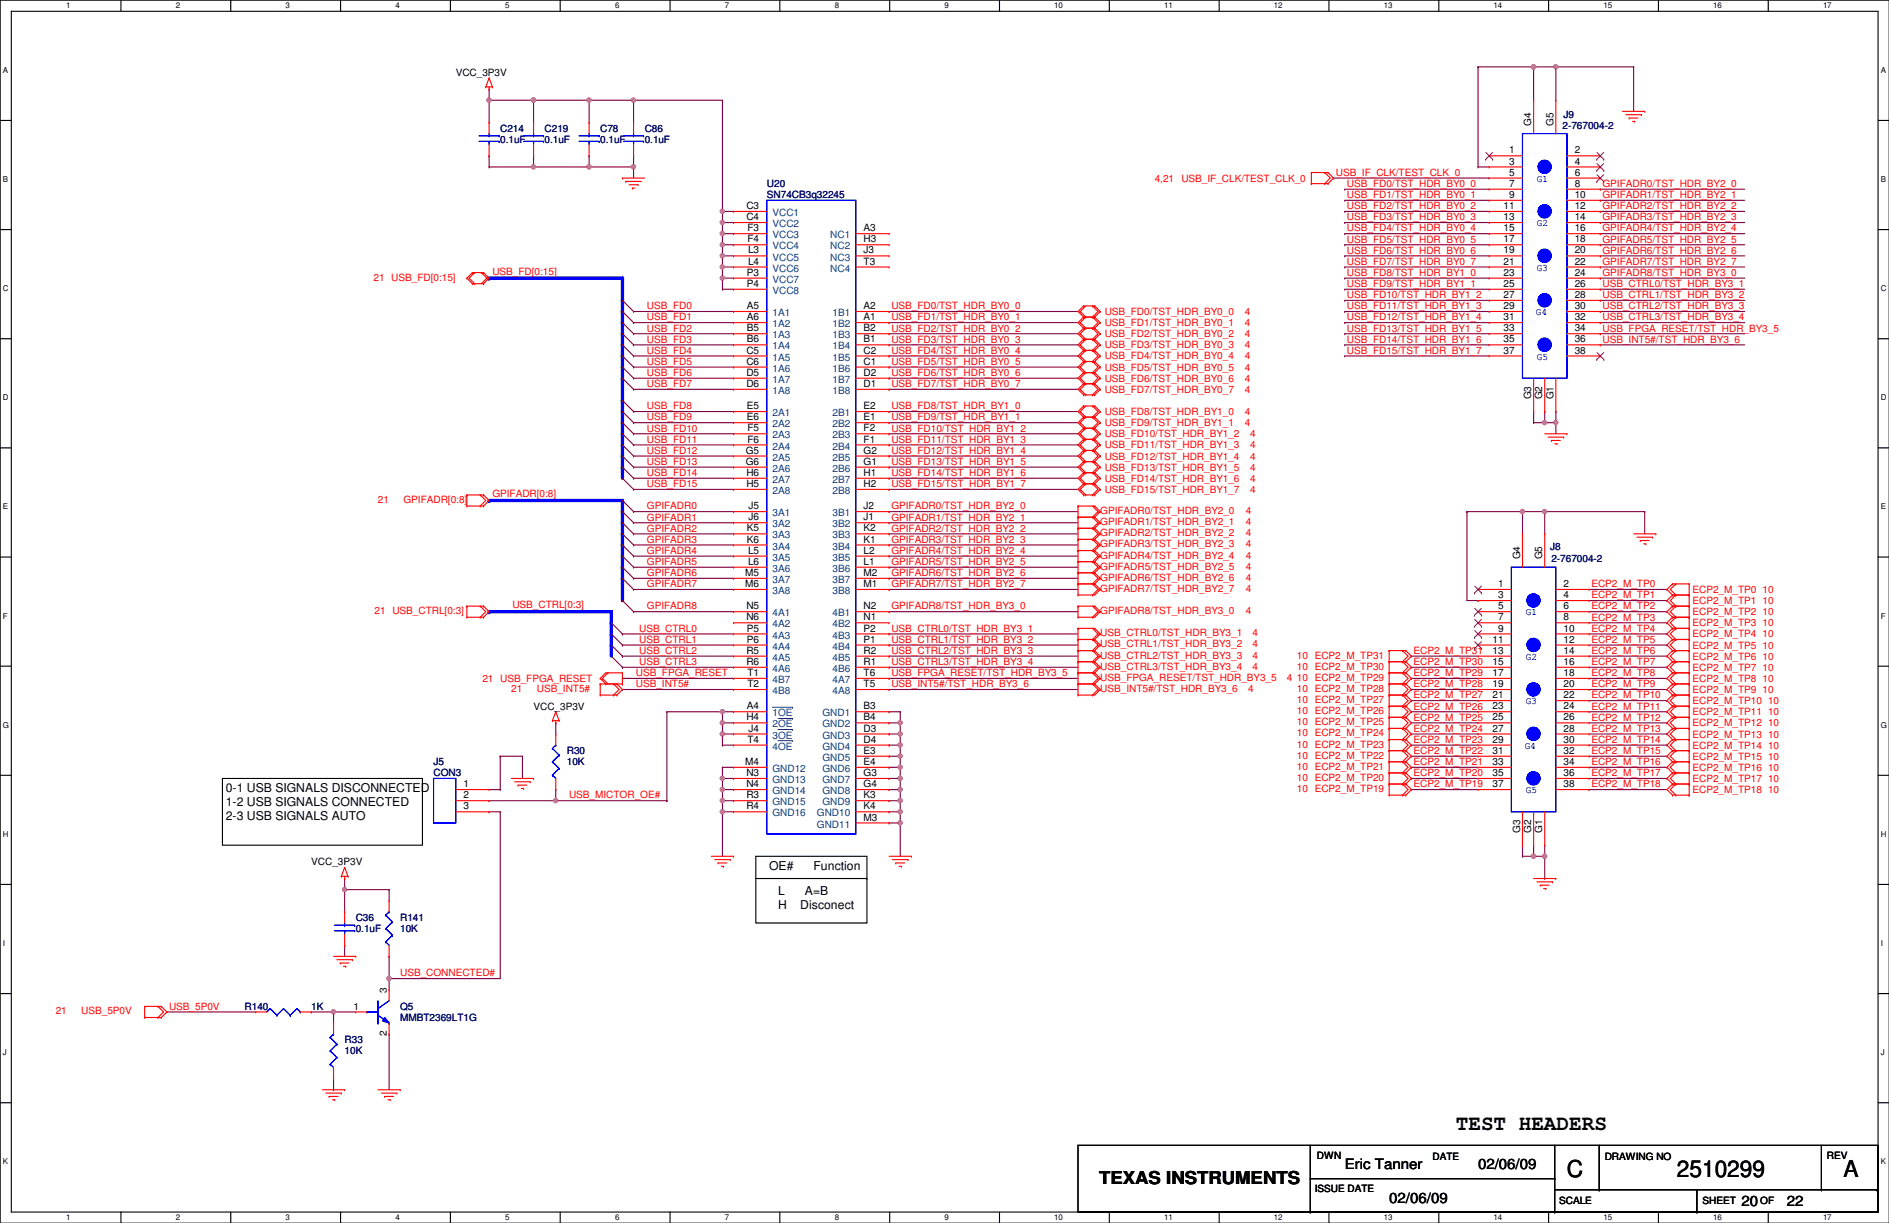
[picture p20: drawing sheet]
<svg xmlns="http://www.w3.org/2000/svg" width="432mm" height="279mm" viewBox="0 0 432 279" stroke-linecap="round" stroke-linejoin="round" font-family="sans-serif">
<defs><g id="words">
<g font-size="5.3">
<text x="358.2" y="269">C</text>
<text x="383.3" y="269">2510299</text>
<text x="421.4" y="269">A</text>
</g>
<text font-size="4.8" x="332.8" y="258.1">TEST HEADERS</text>
<text font-size="4.1" x="251.2" y="270.5">TEXAS INSTRUMENTS</text>
<g font-size="3.3">
<text x="307.4" y="267.2">Eric Tanner</text>
<text x="337.9" y="267.2">02/06/09</text>
<text x="317.5" y="274.8">02/06/09</text>
<text x="398.1" y="275.5">20</text>
<text x="408.5" y="275.5">22</text>
</g>
<g font-size="2.8">
<text x="51.6" y="180.9">0-1 USB SIGNALS DISCONNECTED</text>
<text x="51.6" y="184.1">1-2 USB SIGNALS CONNECTED</text>
<text x="51.6" y="187.3">2-3 USB SIGNALS AUTO</text>
<text x="175.8" y="198.7">OE#</text>
<text x="186" y="198.7">Function</text>
<text x="177.8" y="204.5">L</text>
<text x="177.8" y="207.7">H</text>
<text x="182.9" y="207.7">Disconect</text>
<text x="184" y="204.5">A=B</text>
</g>
<g font-size="2.3">
<text x="104.2" y="17.4">VCC_3P3V</text>
<text x="350" y="28.7" transform="rotate(-90 350 28.7)">G4</text>
<text x="355.1" y="28.7" transform="rotate(-90 355.1 28.7)">G5</text>
<text x="345" y="35.1">1</text>
<text x="360" y="35.1">2</text>
<text x="345" y="37.6">3</text>
<text x="345" y="40.1">5</text>
<text x="360" y="37.6">4</text>
<text x="360" y="40.1">6</text>
<text x="170.6" y="47.8">C3</text>
<text x="343.7" y="47.8">11</text>
<text x="345" y="42.7">7</text>
<text x="345" y="45.2">9</text>
<text x="360" y="42.7">8</text>
<text x="360" y="45.2">10</text>
<text x="360" y="47.8">12</text>
<text x="170.6" y="50.3">C4</text>
<text x="170.9" y="52.8">F3</text>
<text x="197.4" y="52.8">A3</text>
<text x="343.7" y="50.3">13</text>
<text x="343.7" y="52.8">15</text>
<text x="360" y="50.3">14</text>
<text x="360" y="52.8">16</text>
<text x="170.9" y="55.4">F4</text>
<text x="171" y="57.9">L3</text>
<text x="197.4" y="55.4">H3</text>
<text x="197.4" y="57.9">J3</text>
<text x="343.7" y="55.4">17</text>
<text x="343.7" y="57.9">19</text>
<text x="360" y="55.4">18</text>
<text x="360" y="57.9">20</text>
<text x="170.7" y="63">P3</text>
<text x="170.7" y="65.5">P4</text>
<text x="171" y="60.5">L4</text>
<text x="197.4" y="60.5">T3</text>
<text x="343.7" y="60.5">21</text>
<text x="343.7" y="63">23</text>
<text x="343.7" y="65.5">25</text>
<text x="360" y="60.5">22</text>
<text x="360" y="63">24</text>
<text x="360" y="65.5">26</text>
<text x="170.7" y="70.6">A5</text>
<text x="197.4" y="70.6">A2</text>
<text x="343.7" y="68.1">27</text>
<text x="343.7" y="70.6">29</text>
<text x="360" y="68.1">28</text>
<text x="360" y="70.6">30</text>
<text x="170.7" y="73.2">A6</text>
<text x="170.7" y="75.7">B5</text>
<text x="197.4" y="73.2">A1</text>
<text x="197.4" y="75.7">B2</text>
<text x="343.7" y="73.2">31</text>
<text x="343.7" y="75.7">33</text>
<text x="360" y="73.2">32</text>
<text x="360" y="75.7">34</text>
<text x="170.6" y="80.8">C5</text>
<text x="170.6" y="83.3">C6</text>
<text x="170.7" y="78.2">B6</text>
<text x="197.4" y="78.2">B1</text>
<text x="197.4" y="83.3">C1</text>
<text x="197.4" y="80.8">C2</text>
<text x="343.7" y="78.2">35</text>
<text x="343.7" y="80.8">37</text>
<text x="360" y="78.2">36</text>
<text x="360" y="80.8">38</text>
<text x="170.6" y="85.9">D5</text>
<text x="170.6" y="88.4">D6</text>
<text x="197.4" y="88.4">D1</text>
<text x="197.4" y="85.9">D2</text>
<text x="170.7" y="93.5">E5</text>
<text x="197.4" y="93.5">E2</text>
<text x="350" y="91.2" transform="rotate(-90 350 91.2)">G3</text>
<text x="352.6" y="91.2" transform="rotate(-90 352.6 91.2)">G2</text>
<text x="355.1" y="91.2" transform="rotate(-90 355.1 91.2)">G1</text>
<text x="170.7" y="96">E6</text>
<text x="170.9" y="98.6">F5</text>
<text x="170.9" y="101.1">F6</text>
<text x="197.4" y="96">E1</text>
<text x="197.4" y="101.1">F1</text>
<text x="197.4" y="98.6">F2</text>
<text x="170.5" y="103.6">G5</text>
<text x="170.5" y="106.2">G6</text>
<text x="197.4" y="106.2">G1</text>
<text x="197.4" y="103.6">G2</text>
<text x="170.6" y="111.3">H5</text>
<text x="170.6" y="108.7">H6</text>
<text x="197.4" y="108.7">H1</text>
<text x="197.4" y="111.3">H2</text>
<text x="171.1" y="116.3">J5</text>
<text x="171.1" y="118.9">J6</text>
<text x="197.4" y="118.9">J1</text>
<text x="197.4" y="116.3">J2</text>
<text x="170.7" y="121.4">K5</text>
<text x="170.7" y="124">K6</text>
<text x="197.4" y="124">K1</text>
<text x="197.4" y="121.4">K2</text>
<text x="170.3" y="131.6">M5</text>
<text x="171" y="126.5">L5</text>
<text x="171" y="129">L6</text>
<text x="197.4" y="129">L1</text>
<text x="197.4" y="126.5">L2</text>
<text x="197.4" y="131.6">M2</text>
<text x="347.5" y="127.8" transform="rotate(-90 347.5 127.8)">G4</text>
<text x="352.6" y="127.8" transform="rotate(-90 352.6 127.8)">G5</text>
<text x="170.3" y="134.1">M6</text>
<text x="197.4" y="134.1">M1</text>
<text x="342.4" y="134.1">1</text>
<text x="342.4" y="136.7">3</text>
<text x="357.4" y="134.1">2</text>
<text x="357.4" y="136.7">4</text>
<text x="170.6" y="139.2">N5</text>
<text x="170.6" y="141.7">N6</text>
<text x="197.4" y="141.7">N1</text>
<text x="197.4" y="139.2">N2</text>
<text x="342.4" y="139.2">5</text>
<text x="342.4" y="141.7">7</text>
<text x="357.4" y="139.2">6</text>
<text x="357.4" y="141.7">8</text>
<text x="170.6" y="149.4">R5</text>
<text x="170.7" y="144.3">P5</text>
<text x="170.7" y="146.8">P6</text>
<text x="197.4" y="146.8">P1</text>
<text x="197.4" y="144.3">P2</text>
<text x="197.4" y="149.4">R2</text>
<text x="341.2" y="146.8">11</text>
<text x="341.2" y="149.4">13</text>
<text x="342.4" y="144.3">9</text>
<text x="357.4" y="144.3">10</text>
<text x="357.4" y="146.8">12</text>
<text x="357.4" y="149.4">14</text>
<text x="170.6" y="151.9">R6</text>
<text x="170.9" y="154.4">T1</text>
<text x="197.4" y="151.9">R1</text>
<text x="197.4" y="154.4">T6</text>
<text x="341.2" y="151.9">15</text>
<text x="341.2" y="154.4">17</text>
<text x="357.4" y="151.9">16</text>
<text x="357.4" y="154.4">18</text>
<text x="170.9" y="157">T2</text>
<text x="197.4" y="157">T5</text>
<text x="341.2" y="157">19</text>
<text x="341.2" y="159.5">21</text>
<text x="357.4" y="157">20</text>
<text x="357.4" y="159.5">22</text>
<text x="122" y="162.1">VCC_3P3V</text>
<text x="170.6" y="164.6">H4</text>
<text x="170.7" y="162.1">A4</text>
<text x="171.1" y="167.1">J4</text>
<text x="197.4" y="162.1">B3</text>
<text x="197.4" y="164.6">B4</text>
<text x="197.4" y="167.1">D3</text>
<text x="341.2" y="162.1">23</text>
<text x="341.2" y="164.6">25</text>
<text x="341.2" y="167.1">27</text>
<text x="357.4" y="162.1">24</text>
<text x="357.4" y="164.6">26</text>
<text x="357.4" y="167.1">28</text>
<text x="170.9" y="169.7">T4</text>
<text x="197.4" y="169.7">D4</text>
<text x="197.4" y="172.2">E3</text>
<text x="341.2" y="169.7">29</text>
<text x="341.2" y="172.2">31</text>
<text x="357.4" y="169.7">30</text>
<text x="357.4" y="172.2">32</text>
<text x="106" y="179.8">1</text>
<text x="170.3" y="174.8">M4</text>
<text x="170.6" y="177.3">N3</text>
<text x="170.6" y="179.8">N4</text>
<text x="197.4" y="174.8">E4</text>
<text x="197.4" y="177.3">G3</text>
<text x="197.4" y="179.8">G4</text>
<text x="341.2" y="174.8">33</text>
<text x="341.2" y="177.3">35</text>
<text x="341.2" y="179.8">37</text>
<text x="357.4" y="174.8">34</text>
<text x="357.4" y="177.3">36</text>
<text x="357.4" y="179.8">38</text>
<text x="106" y="182.4">2</text>
<text x="106" y="184.9">3</text>
<text x="170.6" y="182.4">R3</text>
<text x="170.6" y="184.9">R4</text>
<text x="197.4" y="182.4">K3</text>
<text x="197.4" y="184.9">K4</text>
<text x="197.4" y="187.5">M3</text>
<text x="347.5" y="190.3" transform="rotate(-90 347.5 190.3)">G3</text>
<text x="350" y="190.3" transform="rotate(-90 350 190.3)">G2</text>
<text x="352.6" y="190.3" transform="rotate(-90 352.6 190.3)">G1</text>
<text x="71.2" y="197.7">VCC_3P3V</text>
<text x="88.4" y="226.9" transform="rotate(-90 88.4 226.9)">3</text>
<text x="80.8" y="230.6">1</text>
<text x="88.4" y="236.8" transform="rotate(-90 88.4 236.8)">2</text>
<text x="301" y="264.8">DWN</text>
<text x="327.4" y="265">DATE</text>
<text x="366.8" y="265">DRAWING NO</text>
<text x="417.6" y="264.8">REV</text>
<text x="300.5" y="272.4">ISSUE DATE</text>
<text x="356.4" y="275.2">SCALE</text>
<text x="389.2" y="275.2">SHEET</text>
<text x="402.4" y="275.2">OF</text>
</g>
<g font-size="2.3" fill="#000080">
<text x="357.2" y="29.5">2-767004-2</text>
<text x="357.4" y="27">J9</text>
<text x="114.3" y="30.1">C214</text>
<text x="114.3" y="32.6">0.1uF</text>
<text x="124.5" y="30.1">C219</text>
<text x="124.5" y="32.6">0.1uF</text>
<text x="137.2" y="30.1">C78</text>
<text x="137.2" y="32.6">0.1uF</text>
<text x="147.4" y="30.1">C86</text>
<text x="147.4" y="32.6">0.1uF</text>
<text x="175.3" y="42.8">U20</text>
<text x="175.3" y="45.3">SN74CB3q32245</text>
<text x="354.4" y="125.6">J8</text>
<text x="354.6" y="128.4">2-767004-2</text>
<text x="129.6" y="172.3">R30</text>
<text x="99.1" y="174.8">J5</text>
<text x="99.1" y="177.4">CON3</text>
<text x="129.6" y="174.8">10K</text>
<text x="81.3" y="210.4">C36</text>
<text x="81.3" y="212.9">0.1uF</text>
<text x="91.5" y="210.4">R141</text>
<text x="91.5" y="212.9">10K</text>
<text x="55.9" y="230.7">R140</text>
<text x="71.2" y="230.7">1K</text>
<text x="91.5" y="230.7">Q5</text>
<text x="91.5" y="233.3">MMBT2369LT1G</text>
<text x="78.8" y="238.3">R33</text>
<text x="78.8" y="240.9">10K</text>
</g>
<g font-size="2.3" fill="#f00">
<text x="263.9" y="41.5">4,21</text>
<text x="270" y="41.5">USB_IF_CLK/TEST_CLK_0</text>
<text x="305.4" y="40.2">USB_IF_CLK/TEST_CLK_0</text>
<text x="307.9" y="45.3">USB_FD1/TST_HDR_BY0_1</text>
<text x="307.9" y="47.8">USB_FD2/TST_HDR_BY0_2</text>
<text x="307.9" y="42.7">USB_FD0/TST_HDR_BY0_0</text>
<text x="366.3" y="42.7">GPIFADR0/TST_HDR_BY2_0</text>
<text x="366.3" y="47.8">GPIFADR2/TST_HDR_BY2_2</text>
<text x="366.3" y="45.3">GPIFADR1/TST_HDR_BY2_1</text>
<text x="307.9" y="50.3">USB_FD3/TST_HDR_BY0_3</text>
<text x="307.9" y="52.9">USB_FD4/TST_HDR_BY0_4</text>
<text x="366.3" y="52.9">GPIFADR4/TST_HDR_BY2_4</text>
<text x="366.3" y="50.3">GPIFADR3/TST_HDR_BY2_3</text>
<text x="307.9" y="55.4">USB_FD5/TST_HDR_BY0_5</text>
<text x="307.9" y="58">USB_FD6/TST_HDR_BY0_6</text>
<text x="366.3" y="55.4">GPIFADR5/TST_HDR_BY2_5</text>
<text x="366.3" y="58">GPIFADR6/TST_HDR_BY2_6</text>
<text x="85.4" y="64.1">21 USB_FD[0:15]</text>
<text x="112.6" y="62.8">USB_FD[0:15]</text>
<text x="307.9" y="63">USB_FD8/TST_HDR_BY1_0</text>
<text x="307.9" y="65.6">USB_FD9/TST_HDR_BY1_1</text>
<text x="307.9" y="60.5">USB_FD7/TST_HDR_BY0_7</text>
<text x="366.3" y="65.6">USB_CTRL0/TST_HDR_BY3_1</text>
<text x="366.3" y="63">GPIFADR8/TST_HDR_BY3_0</text>
<text x="366.3" y="60.5">GPIFADR7/TST_HDR_BY2_7</text>
<text x="147.9" y="70.7">USB_FD0</text>
<text x="203.8" y="70.7">USB_FD0/TST_HDR_BY0_0</text>
<text x="252.5" y="72">USB_FD0/TST_HDR_BY0_0</text>
<text x="284.5" y="72">4</text>
<text x="307.9" y="68.1">USB_FD10/TST_HDR_BY1_2</text>
<text x="307.9" y="70.7">USB_FD11/TST_HDR_BY1_3</text>
<text x="366.3" y="70.7">USB_CTRL2/TST_HDR_BY3_3</text>
<text x="366.3" y="68.1">USB_CTRL1/TST_HDR_BY3_2</text>
<text x="147.9" y="73.2">USB_FD1</text>
<text x="147.9" y="75.7">USB_FD2</text>
<text x="203.8" y="73.2">USB_FD1/TST_HDR_BY0_1</text>
<text x="203.8" y="75.7">USB_FD2/TST_HDR_BY0_2</text>
<text x="252.5" y="74.5">USB_FD1/TST_HDR_BY0_1</text>
<text x="252.5" y="77">USB_FD2/TST_HDR_BY0_2</text>
<text x="284.5" y="74.5">4</text>
<text x="284.5" y="77">4</text>
<text x="307.9" y="73.2">USB_FD12/TST_HDR_BY1_4</text>
<text x="307.9" y="75.7">USB_FD13/TST_HDR_BY1_5</text>
<text x="366.3" y="73.2">USB_CTRL3/TST_HDR_BY3_4</text>
<text x="366.3" y="75.7">USB_FPGA_RESET/TST_HDR_BY3_5</text>
<text x="147.9" y="78.3">USB_FD3</text>
<text x="147.9" y="80.8">USB_FD4</text>
<text x="147.9" y="83.4">USB_FD5</text>
<text x="203.8" y="78.3">USB_FD3/TST_HDR_BY0_3</text>
<text x="203.8" y="80.8">USB_FD4/TST_HDR_BY0_4</text>
<text x="203.8" y="83.4">USB_FD5/TST_HDR_BY0_5</text>
<text x="252.5" y="79.6">USB_FD3/TST_HDR_BY0_3</text>
<text x="252.5" y="82.1">USB_FD4/TST_HDR_BY0_4</text>
<text x="284.5" y="79.6">4</text>
<text x="284.5" y="82.1">4</text>
<text x="307.9" y="80.8">USB_FD15/TST_HDR_BY1_7</text>
<text x="307.9" y="78.3">USB_FD14/TST_HDR_BY1_6</text>
<text x="366.3" y="78.3">USB_INT5#/TST_HDR_BY3_6</text>
<text x="147.9" y="88.4">USB_FD7</text>
<text x="147.9" y="85.9">USB_FD6</text>
<text x="203.8" y="85.9">USB_FD6/TST_HDR_BY0_6</text>
<text x="203.8" y="88.4">USB_FD7/TST_HDR_BY0_7</text>
<text x="252.5" y="84.7">USB_FD5/TST_HDR_BY0_5</text>
<text x="252.5" y="87.2">USB_FD6/TST_HDR_BY0_6</text>
<text x="252.5" y="89.7">USB_FD7/TST_HDR_BY0_7</text>
<text x="284.5" y="84.7">4</text>
<text x="284.5" y="87.2">4</text>
<text x="284.5" y="89.7">4</text>
<text x="147.9" y="93.5">USB_FD8</text>
<text x="203.8" y="93.5">USB_FD8/TST_HDR_BY1_0</text>
<text x="252.5" y="94.8">USB_FD8/TST_HDR_BY1_0</text>
<text x="284.5" y="94.8">4</text>
<text x="147.9" y="96.1">USB_FD9</text>
<text x="147.9" y="98.6">USB_FD10</text>
<text x="147.9" y="101.1">USB_FD11</text>
<text x="203.8" y="98.6">USB_FD10/TST_HDR_BY1_2</text>
<text x="203.8" y="101.1">USB_FD11/TST_HDR_BY1_3</text>
<text x="203.8" y="96.1">USB_FD9/TST_HDR_BY1_1</text>
<text x="252.5" y="97.4">USB_FD9/TST_HDR_BY1_1</text>
<text x="252.5" y="99.9">USB_FD10/TST_HDR_BY1_2</text>
<text x="284.5" y="97.4">4</text>
<text x="285.8" y="99.9">4</text>
<text x="147.9" y="103.7">USB_FD12</text>
<text x="147.9" y="106.2">USB_FD13</text>
<text x="203.8" y="103.7">USB_FD12/TST_HDR_BY1_4</text>
<text x="203.8" y="106.2">USB_FD13/TST_HDR_BY1_5</text>
<text x="252.5" y="102.4">USB_FD11/TST_HDR_BY1_3</text>
<text x="252.5" y="105">USB_FD12/TST_HDR_BY1_4</text>
<text x="252.5" y="107.5">USB_FD13/TST_HDR_BY1_5</text>
<text x="285.8" y="102.4">4</text>
<text x="285.8" y="105">4</text>
<text x="285.8" y="107.5">4</text>
<text x="112.6" y="113.6">GPIFADR[0:8]</text>
<text x="147.9" y="108.8">USB_FD14</text>
<text x="147.9" y="111.3">USB_FD15</text>
<text x="203.8" y="111.3">USB_FD15/TST_HDR_BY1_7</text>
<text x="203.8" y="108.8">USB_FD14/TST_HDR_BY1_6</text>
<text x="252.5" y="110.1">USB_FD14/TST_HDR_BY1_6</text>
<text x="252.5" y="112.6">USB_FD15/TST_HDR_BY1_7</text>
<text x="285.8" y="110.1">4</text>
<text x="285.8" y="112.6">4</text>
<text x="86.4" y="114.9">21</text>
<text x="92.2" y="114.9">GPIFADR[0:8]</text>
<text x="147.9" y="116.4">GPIFADR0</text>
<text x="147.9" y="118.9">GPIFADR1</text>
<text x="203.8" y="116.4">GPIFADR0/TST_HDR_BY2_0</text>
<text x="203.8" y="118.9">GPIFADR1/TST_HDR_BY2_1</text>
<text x="251.5" y="117.4">GPIFADR0/TST_HDR_BY2_0</text>
<text x="251.5" y="120">GPIFADR1/TST_HDR_BY2_1</text>
<text x="284.8" y="117.4">4</text>
<text x="284.8" y="120">4</text>
<text x="147.9" y="121.5">GPIFADR2</text>
<text x="147.9" y="124">GPIFADR3</text>
<text x="203.8" y="121.5">GPIFADR2/TST_HDR_BY2_2</text>
<text x="203.8" y="124">GPIFADR3/TST_HDR_BY2_3</text>
<text x="251.5" y="122.5">GPIFADR2/TST_HDR_BY2_2</text>
<text x="251.5" y="125.1">GPIFADR3/TST_HDR_BY2_3</text>
<text x="284.8" y="122.5">4</text>
<text x="284.8" y="125.1">4</text>
<text x="147.9" y="126.5">GPIFADR4</text>
<text x="147.9" y="129.1">GPIFADR5</text>
<text x="147.9" y="131.6">GPIFADR6</text>
<text x="203.8" y="126.5">GPIFADR4/TST_HDR_BY2_4</text>
<text x="203.8" y="129.1">GPIFADR5/TST_HDR_BY2_5</text>
<text x="203.8" y="131.6">GPIFADR6/TST_HDR_BY2_6</text>
<text x="251.5" y="127.6">GPIFADR4/TST_HDR_BY2_4</text>
<text x="251.5" y="130.1">GPIFADR5/TST_HDR_BY2_5</text>
<text x="284.8" y="127.6">4</text>
<text x="284.8" y="130.1">4</text>
<text x="147.9" y="134.2">GPIFADR7</text>
<text x="203.8" y="134.2">GPIFADR7/TST_HDR_BY2_7</text>
<text x="251.5" y="132.7">GPIFADR6/TST_HDR_BY2_6</text>
<text x="251.5" y="135.2">GPIFADR7/TST_HDR_BY2_7</text>
<text x="284.8" y="132.7">4</text>
<text x="284.8" y="135.2">4</text>
<text x="363.8" y="134.2">ECP2_M_TP0</text>
<text x="363.8" y="136.7">ECP2_M_TP1</text>
<text x="386.9" y="135.5">ECP2_M_TP0 10</text>
<text x="85.6" y="140.3">21 USB_CTRL[0:3]</text>
<text x="117.1" y="139">USB_CTRL[0:3]</text>
<text x="147.9" y="139.2">GPIFADR8</text>
<text x="203.8" y="139.2">GPIFADR8/TST_HDR_BY3_0</text>
<text x="251.5" y="140.3">GPIFADR8/TST_HDR_BY3_0</text>
<text x="284.8" y="140.3">4</text>
<text x="363.8" y="139.2">ECP2_M_TP2</text>
<text x="363.8" y="141.8">ECP2_M_TP3</text>
<text x="386.9" y="138">ECP2_M_TP1 10</text>
<text x="386.9" y="140.5">ECP2_M_TP2 10</text>
<text x="386.9" y="143.1">ECP2_M_TP3 10</text>
<text x="146.1" y="149.4">USB_CTRL2</text>
<text x="146.1" y="146.9">USB_CTRL1</text>
<text x="146.1" y="144.3">USB_CTRL0</text>
<text x="203.8" y="144.3">USB_CTRL0/TST_HDR_BY3_1</text>
<text x="203.8" y="149.4">USB_CTRL2/TST_HDR_BY3_3</text>
<text x="203.8" y="146.9">USB_CTRL1/TST_HDR_BY3_2</text>
<text x="251.5" y="145.4">USB_CTRL0/TST_HDR_BY3_1</text>
<text x="251.5" y="147.9">USB_CTRL1/TST_HDR_BY3_2</text>
<text x="286.3" y="145.4">4</text>
<text x="286.3" y="147.9">4</text>
<text x="323.1" y="149.4">ECP2_M_TP31</text>
<text x="363.8" y="144.3">ECP2_M_TP4</text>
<text x="363.8" y="146.9">ECP2_M_TP5</text>
<text x="363.8" y="149.4">ECP2_M_TP6</text>
<text x="386.9" y="145.6">ECP2_M_TP4 10</text>
<text x="386.9" y="148.2">ECP2_M_TP5 10</text>
<text x="110.3" y="155.8">21 USB_FPGA_RESET</text>
<text x="145.3" y="154.5">USB_FPGA_RESET</text>
<text x="146.1" y="151.9">USB_CTRL3</text>
<text x="203.8" y="151.9">USB_CTRL3/TST_HDR_BY3_4</text>
<text x="203.8" y="154.5">USB_FPGA_RESET/TST_HDR_BY3_5</text>
<text x="251.5" y="150.5">USB_CTRL2/TST_HDR_BY3_3</text>
<text x="251.5" y="153">USB_CTRL3/TST_HDR_BY3_4</text>
<text x="251.5" y="155.5">USB_FPGA_RESET/TST_HDR_BY3_5</text>
<text x="286.3" y="150.5">4</text>
<text x="286.3" y="153">4</text>
<text x="294.2" y="155.5">4</text>
<text x="296.5" y="150.5">10 ECP2_M_TP31</text>
<text x="296.5" y="153">10 ECP2_M_TP30</text>
<text x="296.5" y="155.5">10 ECP2_M_TP29</text>
<text x="323.1" y="154.5">ECP2_M_TP29</text>
<text x="323.1" y="151.9">ECP2_M_TP30</text>
<text x="363.8" y="151.9">ECP2_M_TP7</text>
<text x="363.8" y="154.5">ECP2_M_TP8</text>
<text x="386.9" y="150.7">ECP2_M_TP6 10</text>
<text x="386.9" y="153.2">ECP2_M_TP7 10</text>
<text x="386.9" y="155.8">ECP2_M_TP8 10</text>
<text x="116.9" y="158.1">21</text>
<text x="122.7" y="158.1">USB_INT5#</text>
<text x="145.3" y="157">USB_INT5#</text>
<text x="203.8" y="157">USB_INT5#/TST_HDR_BY3_6</text>
<text x="251.5" y="158.1">USB_INT5#/TST_HDR_BY3_6</text>
<text x="285.3" y="158.1">4</text>
<text x="296.5" y="158.1">10 ECP2_M_TP28</text>
<text x="296.5" y="160.6">10 ECP2_M_TP27</text>
<text x="323.1" y="159.6">ECP2_M_TP27</text>
<text x="323.1" y="157">ECP2_M_TP28</text>
<text x="363.8" y="157">ECP2_M_TP9</text>
<text x="363.8" y="159.6">ECP2_M_TP10</text>
<text x="386.9" y="158.3">ECP2_M_TP9 10</text>
<text x="386.9" y="160.9">ECP2_M_TP10 10</text>
<text x="296.5" y="163.2">10 ECP2_M_TP26</text>
<text x="296.5" y="165.7">10 ECP2_M_TP25</text>
<text x="323.1" y="167.2">ECP2_M_TP24</text>
<text x="323.1" y="164.6">ECP2_M_TP25</text>
<text x="323.1" y="162.1">ECP2_M_TP26</text>
<text x="363.8" y="162.1">ECP2_M_TP11</text>
<text x="363.8" y="164.6">ECP2_M_TP12</text>
<text x="363.8" y="167.2">ECP2_M_TP13</text>
<text x="386.9" y="163.4">ECP2_M_TP11 10</text>
<text x="386.9" y="165.9">ECP2_M_TP12 10</text>
<text x="296.5" y="168.2">10 ECP2_M_TP24</text>
<text x="296.5" y="170.8">10 ECP2_M_TP23</text>
<text x="296.5" y="173.3">10 ECP2_M_TP22</text>
<text x="323.1" y="172.3">ECP2_M_TP22</text>
<text x="323.1" y="169.7">ECP2_M_TP23</text>
<text x="363.8" y="169.7">ECP2_M_TP14</text>
<text x="363.8" y="172.3">ECP2_M_TP15</text>
<text x="386.9" y="168.5">ECP2_M_TP13 10</text>
<text x="386.9" y="171">ECP2_M_TP14 10</text>
<text x="386.9" y="173.6">ECP2_M_TP15 10</text>
<text x="296.5" y="175.9">10 ECP2_M_TP21</text>
<text x="296.5" y="178.4">10 ECP2_M_TP20</text>
<text x="323.1" y="179.9">ECP2_M_TP19</text>
<text x="323.1" y="177.3">ECP2_M_TP20</text>
<text x="323.1" y="174.8">ECP2_M_TP21</text>
<text x="363.8" y="174.8">ECP2_M_TP16</text>
<text x="363.8" y="177.3">ECP2_M_TP17</text>
<text x="363.8" y="179.9">ECP2_M_TP18</text>
<text x="386.9" y="176.1">ECP2_M_TP16 10</text>
<text x="386.9" y="178.6">ECP2_M_TP17 10</text>
<text x="130.1" y="182.4">USB_MICTOR_OE#</text>
<text x="296.5" y="180.9">10 ECP2_M_TP19</text>
<text x="386.9" y="181.2">ECP2_M_TP18 10</text>
<text x="91.5" y="223.1">USB_CONNECTED#</text>
<text x="12.7" y="231.7">21</text>
<text x="18.6" y="231.7">USB_5P0V</text>
<text x="38.7" y="230.7">USB_5P0V</text>
</g>
<g font-size="2.3" fill="#00f">
<text x="351.3" y="41.5">G1</text>
<text x="351.3" y="51.7">G2</text>
<text x="351.3" y="61.8">G3</text>
<text x="351.1" y="72">G4</text>
<text x="351.3" y="82.2">G5</text>
<text x="348.8" y="140.6">G1</text>
<text x="348.8" y="150.7">G2</text>
<text x="348.8" y="160.9">G3</text>
<text x="348.5" y="171.1">G4</text>
<text x="348.8" y="181.2">G5</text>
</g>
<g font-size="2.3" fill="#004080">
<text x="176.6" y="49.4">VCC1</text>
<text x="176.6" y="51.9">VCC2</text>
<text x="176.6" y="54.4">VCC3</text>
<text x="176.6" y="57">VCC4</text>
<text x="176.6" y="59.5">VCC5</text>
<text x="189.8" y="54.4">NC1</text>
<text x="189.8" y="57">NC2</text>
<text x="189.8" y="59.5">NC3</text>
<text x="176.6" y="62.1">VCC6</text>
<text x="176.6" y="64.6">VCC7</text>
<text x="189.8" y="62.1">NC4</text>
<text x="176.6" y="67.1">VCC8</text>
<text x="176.6" y="72.2">1A1</text>
<text x="176.6" y="74.8">1A2</text>
<text x="176.6" y="77.3">1A3</text>
<text x="190.3" y="74.8">1B2</text>
<text x="190.3" y="72.2">1B1</text>
<text x="190.3" y="77.3">1B3</text>
<text x="176.6" y="79.8">1A4</text>
<text x="176.6" y="82.4">1A5</text>
<text x="190.3" y="79.8">1B4</text>
<text x="190.3" y="82.4">1B5</text>
<text x="176.6" y="84.9">1A6</text>
<text x="176.6" y="87.5">1A7</text>
<text x="190.3" y="84.9">1B6</text>
<text x="190.3" y="87.5">1B7</text>
<text x="176.6" y="90">1A8</text>
<text x="176.6" y="95.1">2A1</text>
<text x="190.3" y="90">1B8</text>
<text x="190.3" y="95.1">2B1</text>
<text x="176.6" y="97.6">2A2</text>
<text x="176.6" y="100.2">2A3</text>
<text x="190.3" y="97.6">2B2</text>
<text x="190.3" y="100.2">2B3</text>
<text x="176.6" y="102.7">2A4</text>
<text x="176.6" y="105.2">2A5</text>
<text x="176.6" y="107.8">2A6</text>
<text x="190.3" y="102.7">2B4</text>
<text x="190.3" y="107.8">2B6</text>
<text x="190.3" y="105.2">2B5</text>
<text x="176.6" y="112.9">2A8</text>
<text x="176.6" y="110.3">2A7</text>
<text x="190.3" y="110.3">2B7</text>
<text x="190.3" y="112.9">2B8</text>
<text x="176.6" y="117.9">3A1</text>
<text x="190.3" y="117.9">3B1</text>
<text x="176.6" y="120.5">3A2</text>
<text x="176.6" y="123">3A3</text>
<text x="176.6" y="125.6">3A4</text>
<text x="190.3" y="120.5">3B2</text>
<text x="190.3" y="125.6">3B4</text>
<text x="190.3" y="123">3B3</text>
<text x="176.6" y="128.1">3A5</text>
<text x="176.6" y="130.6">3A6</text>
<text x="190.3" y="130.6">3B6</text>
<text x="190.3" y="128.1">3B5</text>
<text x="176.6" y="133.2">3A7</text>
<text x="176.6" y="135.7">3A8</text>
<text x="190.3" y="135.7">3B8</text>
<text x="190.3" y="133.2">3B7</text>
<text x="176.6" y="140.8">4A1</text>
<text x="176.6" y="143.3">4A2</text>
<text x="190.3" y="143.3">4B2</text>
<text x="190.3" y="140.8">4B1</text>
<text x="176.6" y="145.9">4A3</text>
<text x="176.6" y="148.4">4A4</text>
<text x="190.3" y="148.4">4B4</text>
<text x="190.3" y="145.9">4B3</text>
<text x="176.6" y="151">4A5</text>
<text x="176.6" y="153.5">4A6</text>
<text x="190.3" y="153.5">4B6</text>
<text x="190.3" y="151">4B5</text>
<text x="176.6" y="156">4B7</text>
<text x="176.6" y="158.6">4B8</text>
<text x="190.3" y="158.6">4A8</text>
<text x="190.3" y="156">4A7</text>
<text x="176.6" y="163.7">1OE</text>
<text x="176.6" y="166.2">2OE</text>
<text x="188" y="163.7">GND1</text>
<text x="188" y="166.2">GND2</text>
<text x="176.6" y="168.7">3OE</text>
<text x="176.6" y="171.3">4OE</text>
<text x="188" y="168.7">GND3</text>
<text x="188" y="171.3">GND4</text>
<text x="188" y="173.8">GND5</text>
<text x="176.6" y="176.4">GND12</text>
<text x="176.6" y="178.9">GND13</text>
<text x="188" y="176.4">GND6</text>
<text x="188" y="178.9">GND7</text>
<text x="176.6" y="181.4">GND14</text>
<text x="176.6" y="184">GND15</text>
<text x="188" y="181.4">GND8</text>
<text x="188" y="184">GND9</text>
<text x="176.6" y="186.5">GND16</text>
<text x="186.7" y="186.5">GND10</text>
<text x="186.7" y="189.1">GND11</text>
</g>
<g font-size="1.8">
<text x="15.1" y="1.9">1</text>
<text x="40.2" y="1.9">2</text>
<text x="65.3" y="1.9">3</text>
<text x="90.4" y="1.9">4</text>
<text x="115.5" y="1.9">5</text>
<text x="140.6" y="1.9">6</text>
<text x="165.7" y="1.9">7</text>
<text x="190.8" y="1.9">8</text>
<text x="215.9" y="1.9">9</text>
<text x="241" y="1.9">10</text>
<text x="266.1" y="1.9">11</text>
<text x="291.2" y="1.9">12</text>
<text x="316.3" y="1.9">13</text>
<text x="341.4" y="1.9">14</text>
<text x="366.5" y="1.9">15</text>
<text x="391.6" y="1.9">16</text>
<text x="416.7" y="1.9">17</text>
<text x=".7" y="16.6">A</text>
<text x="429.9" y="16.6">A</text>
<text x=".7" y="41.6">B</text>
<text x="429.9" y="41.6">B</text>
<text x=".7" y="66.5">C</text>
<text x="429.9" y="66.5">C</text>
<text x=".7" y="91.4">D</text>
<text x="429.9" y="91.4">D</text>
<text x=".7" y="116.4">E</text>
<text x="429.9" y="116.4">E</text>
<text x=".7" y="141.3">F</text>
<text x="429.9" y="141.3">F</text>
<text x=".7" y="166.2">G</text>
<text x="429.9" y="166.2">G</text>
<text x=".7" y="191.2">H</text>
<text x="429.9" y="191.2">H</text>
<text x=".7" y="216.1">I</text>
<text x="429.9" y="216.1">I</text>
<text x=".7" y="241">J</text>
<text x="429.9" y="241">J</text>
<text x=".7" y="266">K</text>
<text x="429.9" y="266">K</text>
<text x="15.1" y="278.8">1</text>
<text x="40.2" y="278.8">2</text>
<text x="65.3" y="278.8">3</text>
<text x="90.4" y="278.8">4</text>
<text x="115.5" y="278.8">5</text>
<text x="140.6" y="278.8">6</text>
<text x="165.7" y="278.8">7</text>
<text x="190.8" y="278.8">8</text>
<text x="215.9" y="278.8">9</text>
<text x="241" y="278.8">10</text>
<text x="266.1" y="278.8">11</text>
<text x="291.2" y="278.8">12</text>
<text x="316.3" y="278.8">13</text>
<text x="341.4" y="278.8">14</text>
<text x="366.5" y="278.8">15</text>
<text x="391.6" y="278.8">16</text>
<text x="416.7" y="278.8">17</text>
</g>
</g></defs>
<path d="M0 0h431.8v279.4h-431.8zM2.6 2.6h426.7v274.3h-426.7z" fill="none" stroke="#000" stroke-width=".25"/>
<g fill="#fff">
<path d="M15.1 .3h1v2h-1z"/>
<path d="M15.1 277.2h1v1.9h-1z"/>
</g>
<path d="M27.6 0v2.6M27.6 276.9v2.5" fill="none" stroke="#000" stroke-width=".25"/>
<g fill="#fff">
<path d="M40.2 .3h.9v2h-.9z"/>
<path d="M40.2 277.2h.9v1.9h-.9z"/>
</g>
<path d="M52.7 0v2.6M52.7 276.9v2.5" fill="none" stroke="#000" stroke-width=".25"/>
<g fill="#fff">
<path d="M65.3 .3h1v2h-1z"/>
<path d="M65.3 277.2h1v1.9h-1z"/>
</g>
<path d="M77.9 0v2.6M77.9 276.9v2.5" fill="none" stroke="#000" stroke-width=".25"/>
<g fill="#fff">
<path d="M90.4 .3h1v2h-1z"/>
<path d="M90.4 277.2h1v1.9h-1z"/>
</g>
<path d="M103 0v2.6M103 276.9v2.5" fill="none" stroke="#000" stroke-width=".25"/>
<g fill="#fff">
<path d="M115.5 .3h1v2h-1z"/>
<path d="M115.5 277.2h1v1.9h-1z"/>
</g>
<path d="M128.1 0v2.6M128.1 276.9v2.5" fill="none" stroke="#000" stroke-width=".25"/>
<g fill="#fff">
<path d="M140.6 .3h1v2h-1z"/>
<path d="M140.6 277.2h1v1.9h-1z"/>
</g>
<path d="M153.2 0v2.6M153.2 276.9v2.5" fill="none" stroke="#000" stroke-width=".25"/>
<g fill="#fff">
<path d="M165.7 .3h1v2h-1z"/>
<path d="M165.7 277.2h1v1.9h-1z"/>
</g>
<path d="M178.3 0v2.6M178.3 276.9v2.5" fill="none" stroke="#000" stroke-width=".25"/>
<g fill="#fff">
<path d="M190.8 .3h1v2h-1z"/>
<path d="M190.8 277.2h1v1.9h-1z"/>
</g>
<path d="M203.4 0v2.6M203.4 276.9v2.5" fill="none" stroke="#000" stroke-width=".25"/>
<g fill="#fff">
<path d="M215.9 .3h1v2h-1z"/>
<path d="M215.9 277.2h1v1.9h-1z"/>
</g>
<path d="M228.5 0v2.6M228.5 276.9v2.5" fill="none" stroke="#000" stroke-width=".25"/>
<g fill="#fff">
<path d="M241 .3h2v2h-2z"/>
<path d="M241 277.2h2v1.9h-2z"/>
</g>
<path d="M253.6 0v2.6M253.6 276.9v2.5" fill="none" stroke="#000" stroke-width=".25"/>
<g fill="#fff">
<path d="M266.1 .3h2v2h-2z"/>
<path d="M266.1 277.2h2v1.9h-2z"/>
</g>
<path d="M278.7 0v2.6M278.7 276.9v2.5" fill="none" stroke="#000" stroke-width=".25"/>
<g fill="#fff">
<path d="M291.2 .3h2v2h-2z"/>
<path d="M291.2 277.2h2v1.9h-2z"/>
</g>
<path d="M303.8 0v2.6M303.8 276.9v2.5" fill="none" stroke="#000" stroke-width=".25"/>
<g fill="#fff">
<path d="M316.3 .3h2v2h-2z"/>
<path d="M316.3 277.2h2v1.9h-2z"/>
</g>
<path d="M328.9 0v2.6M328.9 276.9v2.5" fill="none" stroke="#000" stroke-width=".25"/>
<g fill="#fff">
<path d="M341.4 .3h2v2h-2z"/>
<path d="M341.4 277.2h2v1.9h-2z"/>
</g>
<path d="M354 0v2.6M354 276.9v2.5" fill="none" stroke="#000" stroke-width=".25"/>
<g fill="#fff">
<path d="M366.5 .3h2v2h-2z"/>
<path d="M366.5 277.2h2v1.9h-2z"/>
</g>
<path d="M379.1 0v2.6M379.1 276.9v2.5" fill="none" stroke="#000" stroke-width=".25"/>
<g fill="#fff">
<path d="M391.6 .3h2v2h-2z"/>
<path d="M391.6 277.2h2v1.9h-2z"/>
</g>
<path d="M404.2 0v2.6M404.2 276.9v2.5" fill="none" stroke="#000" stroke-width=".25"/>
<g fill="#fff">
<path d="M416.7 .3h2v2h-2z"/>
<path d="M416.7 277.2h2v1.9h-2z"/>
<path d="M.7 15h1.2v2h-1.2z"/>
<path d="M429.9 15h1.2v2h-1.2z"/>
<path d="M.7 40h1.2v2h-1.2z"/>
<path d="M429.9 40h1.2v2h-1.2z"/>
</g>
<path d="M0 27.5h2.6M429.3 27.5h2.5" fill="none" stroke="#000" stroke-width=".25"/>
<g fill="#fff">
<path d="M.7 64.9h1.2v2h-1.2z"/>
<path d="M429.9 64.9h1.3v2h-1.3z"/>
</g>
<path d="M0 52.5h2.6M429.3 52.5h2.5" fill="none" stroke="#000" stroke-width=".25"/>
<g fill="#fff">
<path d="M.7 89.8h1.2v2h-1.2z"/>
<path d="M429.9 89.8h1.3v2h-1.3z"/>
</g>
<path d="M0 77.4h2.6M429.3 77.4h2.5" fill="none" stroke="#000" stroke-width=".25"/>
<g fill="#fff">
<path d="M.7 114.8h1.2v2h-1.2z"/>
<path d="M429.9 114.8h1.2v2h-1.2z"/>
</g>
<path d="M0 102.3h2.6M429.3 102.3h2.5" fill="none" stroke="#000" stroke-width=".25"/>
<g fill="#fff">
<path d="M.7 139.7h1.1v2h-1.1z"/>
<path d="M429.9 139.7h1.1v2h-1.1z"/>
</g>
<path d="M0 127.3h2.6M429.3 127.3h2.5" fill="none" stroke="#000" stroke-width=".25"/>
<g fill="#fff">
<path d="M.7 164.6h1.4v2h-1.4z"/>
<path d="M429.9 164.6h1.4v2h-1.4z"/>
</g>
<path d="M0 152.2h2.6M429.3 152.2h2.5" fill="none" stroke="#000" stroke-width=".25"/>
<g fill="#fff">
<path d="M.7 189.6h1.2v2h-1.2z"/>
<path d="M429.9 189.6h1.3v2h-1.3z"/>
</g>
<path d="M0 177.1h2.6M429.3 177.1h2.5" fill="none" stroke="#000" stroke-width=".25"/>
<g fill="#fff">
<path d="M.7 214.5h.5v2h-.5z"/>
<path d="M429.9 214.5h.5v2h-.5z"/>
</g>
<path d="M0 202.1h2.6M429.3 202.1h2.5" fill="none" stroke="#000" stroke-width=".25"/>
<g fill="#fff">
<path d="M.7 239.4h.9v2h-.9z"/>
<path d="M429.9 239.4h.9v2h-.9z"/>
</g>
<path d="M0 227h2.6M429.3 227h2.5" fill="none" stroke="#000" stroke-width=".25"/>
<g fill="#fff">
<path d="M.7 264.4h1.2v2h-1.2z"/>
<path d="M429.9 264.4h1.2v2h-1.2z"/>
</g>
<path d="M50.8 177.8h45.8v15.3h-45.8zM172.8 195.6h25.4v15.3h-25.4zM172.8 200.7h25.4M198.2 200.7h.1M0 251.9h2.6M429.3 251.9h2.5" fill="none" stroke="#000" stroke-width=".25"/>
<g fill="none" stroke="#800040" stroke-width=".25">
<path d="M304.8 40.7h.1M304.8 40.7h35.6M307.4 45.8h.1M307.4 48.3h.1M307.4 50.8h.1M307.4 43.2h.1M307.4 53.4h.1M307.4 55.9h.1M307.4 58.5h.1M307.4 53.4h33M307.4 55.9h33M307.4 43.2h33"/>
<path d="M307.4 58.5h33M307.4 48.3h33M307.4 45.8h33M307.4 50.8h33M365.8 53.4h.1M365.8 55.9h.1M365.8 43.2h.1M365.8 58.5h.1M365.8 48.3h.1M365.8 45.8h.1M365.8 50.8h.1M365.8 53.4h33"/>
<path d="M365.8 55.9h33M365.8 43.2h33M365.8 58.5h33M365.8 48.3h33M365.8 45.8h33M365.8 50.8h33M203.2 73.7h.1M203.2 76.2h.1M203.2 78.8h.1M203.2 71.2h.1M203.2 73.7h43.2M203.2 76.2h43.2"/>
<path d="M203.2 78.8h43.2M203.2 71.2h43.2M307.4 68.6h.1M307.4 71.2h.1M307.4 73.7h.1M307.4 76.2h.1M307.4 78.8h.1M307.4 63.5h.1M307.4 66.1h.1M307.4 61h.1M307.4 73.7h33M307.4 76.2h33"/>
<path d="M307.4 78.8h33M307.4 71.2h33M307.4 68.6h33M307.4 63.5h33M307.4 66.1h33M307.4 61h33M365.8 73.7h.1M365.8 78.8h.1M365.8 76.2h.1M365.8 66.1h.1M365.8 71.2h.1M365.8 63.5h.1"/>
<path d="M365.8 68.6h.1M365.8 61h.1M365.8 73.7h33M365.8 76.2h33M365.8 78.8h33M365.8 71.2h33M365.8 68.6h33M365.8 63.5h33M365.8 66.1h33M365.8 61h33M203.2 81.3h.1M203.2 83.9h.1"/>
<path d="M203.2 86.4h.1M203.2 88.9h.1M203.2 99.1h.1M203.2 94h.1M203.2 96.6h.1M203.2 81.3h43.2M203.2 83.9h43.2M203.2 86.4h43.2M203.2 88.9h43.2M203.2 99.1h43.2M203.2 94h43.2M203.2 96.6h43.2"/>
<path d="M307.4 81.3h.1M307.4 81.3h33M355.6 96.6h.1M355.6 96.6v2.5M203.2 101.6h.1M203.2 111.8h.1M203.2 104.2h.1M203.2 106.7h.1M203.2 109.3h.1M203.2 116.9h.1M203.2 119.4h.1M203.2 101.6h43.2"/>
<path d="M203.2 111.8h43.2M203.2 104.2h43.2M203.2 106.7h43.2M203.2 109.3h43.2M203.2 116.9h43.2M203.2 119.4h43.2M203.2 127h.1M203.2 129.6h.1M203.2 132.1h.1M203.2 122h.1M203.2 134.7h.1M203.2 124.5h.1"/>
<path d="M203.2 127h43.2M203.2 129.6h43.2M203.2 132.1h43.2M203.2 122h43.2M203.2 134.7h43.2M203.2 124.5h43.2"/>
</g>
<circle cx="355.6" cy="96.5" r=".49" fill="#f0f"/>
<circle cx="355.6" cy="96.5" r=".49" fill="none" stroke="#f0f" stroke-width=".25"/>
<path d="M350.6 96.6h.1M350.6 96.6h5M353.1 96.6h.1M353.1 94h.1M353.1 94v2.6" fill="none" stroke="#800040" stroke-width=".25"/>
<circle cx="353.1" cy="96.5" r=".49" fill="#f0f"/>
<circle cx="353.1" cy="96.5" r=".49" fill="none" stroke="#f0f" stroke-width=".25"/>
<path d="M350.6 15.3h.1M350.6 15.3v7.6M350.6 94h.1M350.6 94v2.6" fill="none" stroke="#800040" stroke-width=".25"/>
<circle cx="350.5" cy="15.3" r=".49" fill="#f0f"/>
<circle cx="350.5" cy="15.3" r=".49" fill="none" stroke="#f0f" stroke-width=".25"/>
<path d="M355.6 15.3h.1M355.6 15.3h17.8" fill="none" stroke="#800040" stroke-width=".25"/>
<circle cx="355.6" cy="15.3" r=".49" fill="#f0f"/>
<circle cx="355.6" cy="15.3" r=".49" fill="none" stroke="#f0f" stroke-width=".25"/>
<g fill="none" stroke="#800040" stroke-width=".25">
<path d="M337.9 15.3h.1M337.9 15.3v22.8M337.9 15.3h12.7M355.6 15.3h.1M355.6 15.3v7.6M373.4 15.3h.1M373.4 15.3v10.1M337.9 38.1h.1M337.9 38.1h2.5M203.2 162.6h.1M203.2 162.6h2.6M205.8 162.6h.1"/>
<path d="M205.8 162.6v2.5M165.1 185.5h.1M165.1 185.5v10.1"/>
</g>
<circle cx="165.1" cy="185.4" r=".49" fill="#f0f"/>
<circle cx="165.1" cy="185.4" r=".49" fill="none" stroke="#f0f" stroke-width=".25"/>
<path d="M165.1 175.3h.1M165.1 177.8h.1M165.1 175.3h2.6M165.1 177.8h2.6M165.1 175.3v5.1M165.1 180.4h.1M165.1 180.4h2.6" fill="none" stroke="#800040" stroke-width=".25"/>
<circle cx="165.1" cy="177.8" r=".49" fill="#f0f"/>
<circle cx="165.1" cy="177.8" r=".49" fill="none" stroke="#f0f" stroke-width=".25"/>
<path d="M165.1 182.9h.1M165.1 180.4h.1M165.1 182.9h2.6M165.1 180.4v2.5" fill="none" stroke="#800040" stroke-width=".25"/>
<circle cx="165.1" cy="180.4" r=".49" fill="#f0f"/>
<circle cx="165.1" cy="180.4" r=".49" fill="none" stroke="#f0f" stroke-width=".25"/>
<path d="M165.1 185.5h.1M165.1 182.9h.1M165.1 185.5h2.6M165.1 182.9v2.6" fill="none" stroke="#800040" stroke-width=".25"/>
<circle cx="165.1" cy="182.9" r=".49" fill="#f0f"/>
<circle cx="165.1" cy="182.9" r=".49" fill="none" stroke="#f0f" stroke-width=".25"/>
<path d="M203.2 165.1h.1M203.2 165.1h2.6M205.8 165.1h.1M205.8 165.1v2.6" fill="none" stroke="#800040" stroke-width=".25"/>
<circle cx="205.8" cy="165.1" r=".49" fill="#f0f"/>
<circle cx="205.8" cy="165.1" r=".49" fill="none" stroke="#f0f" stroke-width=".25"/>
<path d="M203.2 167.7h.1M203.2 167.7h2.6M205.8 167.7h.1M205.8 167.7v2.5" fill="none" stroke="#800040" stroke-width=".25"/>
<circle cx="205.8" cy="167.7" r=".49" fill="#f0f"/>
<circle cx="205.8" cy="167.7" r=".49" fill="none" stroke="#f0f" stroke-width=".25"/>
<path d="M203.2 170.2h.1M203.2 170.2h2.6M205.8 170.2h.1M205.8 170.2v2.6" fill="none" stroke="#800040" stroke-width=".25"/>
<circle cx="205.8" cy="170.2" r=".49" fill="#f0f"/>
<circle cx="205.8" cy="170.2" r=".49" fill="none" stroke="#f0f" stroke-width=".25"/>
<path d="M203.2 172.8h.1M203.2 172.8h2.6M205.8 172.8h.1M205.8 172.8v2.5" fill="none" stroke="#800040" stroke-width=".25"/>
<circle cx="205.8" cy="172.7" r=".49" fill="#f0f"/>
<circle cx="205.8" cy="172.7" r=".49" fill="none" stroke="#f0f" stroke-width=".25"/>
<path d="M203.2 175.3h.1M203.2 175.3h2.6M205.8 175.3h.1M205.8 175.3v2.5" fill="none" stroke="#800040" stroke-width=".25"/>
<circle cx="205.8" cy="175.3" r=".49" fill="#f0f"/>
<circle cx="205.8" cy="175.3" r=".49" fill="none" stroke="#f0f" stroke-width=".25"/>
<path d="M203.2 177.8h.1M203.2 177.8h2.6M205.8 177.8h.1M205.8 177.8v2.6" fill="none" stroke="#800040" stroke-width=".25"/>
<circle cx="205.8" cy="177.8" r=".49" fill="#f0f"/>
<circle cx="205.8" cy="177.8" r=".49" fill="none" stroke="#f0f" stroke-width=".25"/>
<path d="M203.2 180.4h.1M203.2 180.4h2.6M205.8 180.4h.1M205.8 180.4v2.5" fill="none" stroke="#800040" stroke-width=".25"/>
<circle cx="205.8" cy="180.4" r=".49" fill="#f0f"/>
<circle cx="205.8" cy="180.4" r=".49" fill="none" stroke="#f0f" stroke-width=".25"/>
<path d="M203.2 182.9h.1M203.2 182.9h2.6M205.8 182.9h.1M205.8 182.9v2.6" fill="none" stroke="#800040" stroke-width=".25"/>
<circle cx="205.8" cy="182.9" r=".49" fill="#f0f"/>
<circle cx="205.8" cy="182.9" r=".49" fill="none" stroke="#f0f" stroke-width=".25"/>
<path d="M203.2 185.5h.1M203.2 185.5h2.6M205.8 188h.1M205.8 188v7.6" fill="none" stroke="#800040" stroke-width=".25"/>
<circle cx="205.8" cy="188" r=".49" fill="#f0f"/>
<circle cx="205.8" cy="188" r=".49" fill="none" stroke="#f0f" stroke-width=".25"/>
<path d="M335.3 116.9h.1M335.3 116.9v20.3h2.6M335.3 116.9h12.7M348 116.9h.1M348 116.9v5.1M353.1 116.9h.1M353.1 116.9h22.9M376 116.9h.1M376 116.9v5.1M337.9 137.2h.1M203.2 188h.1M203.2 188h2.6" fill="none" stroke="#800040" stroke-width=".25"/>
<circle cx="353.1" cy="116.9" r=".49" fill="#f0f"/>
<circle cx="353.1" cy="116.9" r=".49" fill="none" stroke="#f0f" stroke-width=".25"/>
<path d="M353.1 116.9h.1M353.1 116.9v5.1M205.8 185.5h.1M205.8 185.5v2.5" fill="none" stroke="#800040" stroke-width=".25"/>
<circle cx="205.8" cy="185.4" r=".49" fill="#f0f"/>
<circle cx="205.8" cy="185.4" r=".49" fill="none" stroke="#f0f" stroke-width=".25"/>
<path d="M111.8 22.9h.1M111.8 22.9v5.1M111.8 22.9h10.2" fill="none" stroke="#800040" stroke-width=".25"/>
<circle cx="121.9" cy="22.9" r=".49" fill="#f0f"/>
<circle cx="121.9" cy="22.9" r=".49" fill="none" stroke="#f0f" stroke-width=".25"/>
<circle cx="111.8" cy="22.9" r=".49" fill="#f0f"/>
<circle cx="111.8" cy="22.9" r=".49" fill="none" stroke="#f0f" stroke-width=".25"/>
<path d="M111.8 20.4h.1M111.8 20.4v2.5M134.7 22.9h.1M134.7 22.9v5.1M144.8 22.9h.1M144.8 22.9v5.1M144.8 22.9h20.3" fill="none" stroke="#800040" stroke-width=".25"/>
<circle cx="144.8" cy="22.9" r=".49" fill="#f0f"/>
<circle cx="144.8" cy="22.9" r=".49" fill="none" stroke="#f0f" stroke-width=".25"/>
<path d="M122 22.9h.1M122 22.9v5.1M122 22.9h12.7" fill="none" stroke="#800040" stroke-width=".25"/>
<circle cx="121.9" cy="22.9" r=".49" fill="#f0f"/>
<circle cx="121.9" cy="22.9" r=".49" fill="none" stroke="#f0f" stroke-width=".25"/>
<path d="M134.7 38.1h.1M144.8 35.6h.1M144.8 35.6v2.5h-10.1" fill="none" stroke="#800040" stroke-width=".25"/>
<circle cx="144.8" cy="38.1" r=".49" fill="#f0f"/>
<circle cx="144.8" cy="38.1" r=".49" fill="none" stroke="#f0f" stroke-width=".25"/>
<circle cx="134.6" cy="38.1" r=".49" fill="#f0f"/>
<circle cx="134.6" cy="38.1" r=".49" fill="none" stroke="#f0f" stroke-width=".25"/>
<path d="M111.8 35.6h.1M111.8 38.1h.1M111.8 35.6v2.5M122 35.6h.1M122 38.1h.1M122 35.6v2.5M134.7 35.6h.1M134.7 35.6v2.5h-22.9M144.8 38.1h.1M144.8 38.1v2.6" fill="none" stroke="#800040" stroke-width=".25"/>
<circle cx="121.9" cy="38.1" r=".49" fill="#f0f"/>
<circle cx="121.9" cy="38.1" r=".49" fill="none" stroke="#f0f" stroke-width=".25"/>
<path d="M165.1 22.9h.1M165.1 22.9v25.4M165.1 66.1h.1M165.1 63.5h.1M165.1 66.1h2.6M165.1 63.5h2.6" fill="none" stroke="#800040" stroke-width=".25"/>
<circle cx="165.1" cy="63.5" r=".49" fill="#f0f"/>
<circle cx="165.1" cy="63.5" r=".49" fill="none" stroke="#f0f" stroke-width=".25"/>
<path d="M165.1 58.5h.1M165.1 58.5v2.5M165.1 58.5h2.6M165.1 63.5h.1M165.1 61h.1M165.1 63.5v2.6M165.1 61h2.6" fill="none" stroke="#800040" stroke-width=".25"/>
<circle cx="165.1" cy="58.4" r=".49" fill="#f0f"/>
<circle cx="165.1" cy="58.4" r=".49" fill="none" stroke="#f0f" stroke-width=".25"/>
<path d="M165.1 55.9h.1M165.1 55.9h2.6M165.1 55.9v2.6" fill="none" stroke="#800040" stroke-width=".25"/>
<circle cx="165.1" cy="55.9" r=".49" fill="#f0f"/>
<circle cx="165.1" cy="55.9" r=".49" fill="none" stroke="#f0f" stroke-width=".25"/>
<path d="M165.1 53.4h.1M165.1 53.4h2.6M165.1 53.4v2.5" fill="none" stroke="#800040" stroke-width=".25"/>
<circle cx="165.1" cy="53.4" r=".49" fill="#f0f"/>
<circle cx="165.1" cy="53.4" r=".49" fill="none" stroke="#f0f" stroke-width=".25"/>
<path d="M165.1 50.8h.1M165.1 50.8h2.6M165.1 50.8v2.6" fill="none" stroke="#800040" stroke-width=".25"/>
<circle cx="165.1" cy="50.8" r=".49" fill="#f0f"/>
<circle cx="165.1" cy="50.8" r=".49" fill="none" stroke="#f0f" stroke-width=".25"/>
<path d="M165.1 48.3h.1M165.1 48.3h2.6M165.1 48.3v2.5" fill="none" stroke="#800040" stroke-width=".25"/>
<circle cx="165.1" cy="48.3" r=".49" fill="#f0f"/>
<circle cx="165.1" cy="48.3" r=".49" fill="none" stroke="#f0f" stroke-width=".25"/>
<path d="M350.6 15.3h.1M350.6 15.3h5M355.6 94h.1M355.6 94v2.6" fill="none" stroke="#800040" stroke-width=".25"/>
<circle cx="350.5" cy="15.3" r=".49" fill="#f0f"/>
<circle cx="350.5" cy="15.3" r=".49" fill="none" stroke="#f0f" stroke-width=".25"/>
<path d="M348 116.9h.1M348 116.9h5.1" fill="none" stroke="#800040" stroke-width=".25"/>
<circle cx="348" cy="116.9" r=".49" fill="#f0f"/>
<circle cx="348" cy="116.9" r=".49" fill="none" stroke="#f0f" stroke-width=".25"/>
<path d="M111.8 63.5h30.5" fill="none" stroke="#00f" stroke-width=".76"/>
<circle cx="111.8" cy="63.5" r=".38" fill="#00f"/>
<path d="M142.3 63.5v5.1" fill="none" stroke="#00f" stroke-width=".76"/>
<circle cx="142.3" cy="63.5" r=".38" fill="#00f"/>
<path d="M144.8 88.9h.1M144.8 88.9h22.9" fill="none" stroke="#800040" stroke-width=".25"/>
<path d="M142.3 76.2v2.6" fill="none" stroke="#00f" stroke-width=".76"/>
<circle cx="142.3" cy="76.2" r=".38" fill="#00f"/>
<path d="M142.3 71.2v2.5" fill="none" stroke="#00f" stroke-width=".76"/>
<circle cx="142.3" cy="71.2" r=".38" fill="#00f"/>
<path d="M142.3 81.3v2.6" fill="none" stroke="#00f" stroke-width=".76"/>
<circle cx="142.3" cy="81.3" r=".38" fill="#00f"/>
<path d="M142.3 86.4v5.1" fill="none" stroke="#00f" stroke-width=".76"/>
<circle cx="142.3" cy="86.4" r=".38" fill="#00f"/>
<g fill="none" stroke="#800040" stroke-width=".25">
<path d="M144.8 71.2h.1M144.8 73.7h.1M144.8 76.2h.1M144.8 78.8h.1M144.8 71.2h22.9M144.8 73.7h22.9M144.8 76.2h22.9M144.8 78.8h22.9M144.8 81.3h.1M144.8 83.9h.1M144.8 86.4h.1M144.8 81.3h22.9"/>
<path d="M144.8 83.9h22.9M144.8 86.4h22.9"/>
</g>
<path d="M142.3 68.6v2.6" fill="none" stroke="#00f" stroke-width=".76"/>
<circle cx="142.3" cy="68.6" r=".38" fill="#00f"/>
<path d="M142.3 73.7v2.5" fill="none" stroke="#00f" stroke-width=".76"/>
<circle cx="142.3" cy="73.7" r=".38" fill="#00f"/>
<path d="M142.3 78.8v2.5" fill="none" stroke="#00f" stroke-width=".76"/>
<circle cx="142.3" cy="78.8" r=".38" fill="#00f"/>
<path d="M142.3 83.9v2.5" fill="none" stroke="#00f" stroke-width=".76"/>
<circle cx="142.3" cy="83.9" r=".38" fill="#00f"/>
<g fill="none" stroke="#800040" stroke-width=".25">
<path d="M144.8 94h.1M144.8 96.6h.1M144.8 99.1h.1M144.8 94h22.9M144.8 96.6h22.9M144.8 99.1h22.9M144.8 101.6h.1M144.8 104.2h.1M144.8 109.3h.1M144.8 106.7h.1M144.8 101.6h22.9M144.8 104.2h22.9"/>
<path d="M144.8 109.3h22.9M144.8 106.7h22.9"/>
</g>
<path d="M142.3 106.7v2.6" fill="none" stroke="#00f" stroke-width=".76"/>
<circle cx="142.3" cy="106.7" r=".38" fill="#00f"/>
<path d="M142.3 96.6v2.5" fill="none" stroke="#00f" stroke-width=".76"/>
<circle cx="142.3" cy="96.6" r=".38" fill="#00f"/>
<path d="M142.3 101.6v2.6" fill="none" stroke="#00f" stroke-width=".76"/>
<circle cx="142.3" cy="101.6" r=".38" fill="#00f"/>
<path d="M144.8 111.8h.1M144.8 111.8h22.9" fill="none" stroke="#800040" stroke-width=".25"/>
<path d="M142.3 91.5v2.5" fill="none" stroke="#00f" stroke-width=".76"/>
<circle cx="142.3" cy="91.5" r=".38" fill="#00f"/>
<path d="M142.3 94v2.6" fill="none" stroke="#00f" stroke-width=".76"/>
<circle cx="142.3" cy="94" r=".38" fill="#00f"/>
<path d="M142.3 99.1v2.5" fill="none" stroke="#00f" stroke-width=".76"/>
<circle cx="142.3" cy="99.1" r=".38" fill="#00f"/>
<path d="M142.3 104.2v2.5" fill="none" stroke="#00f" stroke-width=".76"/>
<circle cx="142.3" cy="104.2" r=".38" fill="#00f"/>
<path d="M142.3 132.1v5.1" fill="none" stroke="#00f" stroke-width=".76"/>
<circle cx="142.3" cy="132.1" r=".38" fill="#00f"/>
<g fill="none" stroke="#800040" stroke-width=".25">
<path d="M144.8 116.9h.1M144.8 119.4h.1M144.8 116.9h22.9M144.8 119.4h22.9M144.8 122h.1M144.8 124.5h.1M144.8 127h.1M144.8 129.6h.1M144.8 132.1h.1M144.8 134.7h.1M144.8 122h22.9M144.8 124.5h22.9"/>
<path d="M144.8 127h22.9M144.8 129.6h22.9M144.8 132.1h22.9M144.8 134.7h22.9"/>
</g>
<path d="M142.3 119.4v2.6" fill="none" stroke="#00f" stroke-width=".76"/>
<circle cx="142.3" cy="119.4" r=".38" fill="#00f"/>
<path d="M142.3 124.5v2.5" fill="none" stroke="#00f" stroke-width=".76"/>
<circle cx="142.3" cy="124.5" r=".38" fill="#00f"/>
<path d="M111.8 114.3h30.5" fill="none" stroke="#00f" stroke-width=".76"/>
<circle cx="111.8" cy="114.3" r=".38" fill="#00f"/>
<path d="M144.8 139.7h.1M144.8 139.7h22.9" fill="none" stroke="#800040" stroke-width=".25"/>
<path d="M142.3 114.3v2.6" fill="none" stroke="#00f" stroke-width=".76"/>
<circle cx="142.3" cy="114.3" r=".38" fill="#00f"/>
<path d="M142.3 116.9v2.5" fill="none" stroke="#00f" stroke-width=".76"/>
<circle cx="142.3" cy="116.9" r=".38" fill="#00f"/>
<path d="M142.3 122v2.5" fill="none" stroke="#00f" stroke-width=".76"/>
<circle cx="142.3" cy="122" r=".38" fill="#00f"/>
<path d="M142.3 127v2.6" fill="none" stroke="#00f" stroke-width=".76"/>
<circle cx="142.3" cy="127" r=".38" fill="#00f"/>
<path d="M142.3 129.6v2.5" fill="none" stroke="#00f" stroke-width=".76"/>
<circle cx="142.3" cy="129.6" r=".38" fill="#00f"/>
<path d="M203.2 152.4h.1M203.2 157.5h.1M203.2 155h.1M203.2 144.8h.1M203.2 149.9h.1M203.2 147.4h.1M203.2 152.4h43.2M203.2 157.5h43.2M203.2 155h43.2M203.2 144.8h43.2M203.2 149.9h43.2M203.2 147.4h43.2" fill="none" stroke="#800040" stroke-width=".25"/>
<path d="M111.8 139.7h27.9" fill="none" stroke="#00f" stroke-width=".76"/>
<circle cx="111.8" cy="139.7" r=".38" fill="#00f"/>
<path d="M142.3 152.4h.1M142.3 149.9h.1M142.3 147.4h.1M142.3 152.4h25.4M142.3 149.9h25.4M142.3 147.4h25.4" fill="none" stroke="#800040" stroke-width=".25"/>
<path d="M139.7 144.8v2.6" fill="none" stroke="#00f" stroke-width=".76"/>
<circle cx="139.7" cy="144.8" r=".38" fill="#00f"/>
<path d="M139.7 142.3v2.5" fill="none" stroke="#00f" stroke-width=".76"/>
<circle cx="139.7" cy="142.3" r=".38" fill="#00f"/>
<path d="M142.3 144.8h.1M142.3 144.8h25.4" fill="none" stroke="#800040" stroke-width=".25"/>
<path d="M139.7 139.7v2.6" fill="none" stroke="#00f" stroke-width=".76"/>
<circle cx="139.7" cy="139.7" r=".38" fill="#00f"/>
<path d="M139.7 147.4v2.5" fill="none" stroke="#00f" stroke-width=".76"/>
<circle cx="139.7" cy="147.4" r=".38" fill="#00f"/>
<path d="M203.2 139.7h.1M203.2 139.7h43.2M38.1 231.2h.1M38.1 231.2h20.4M76.2 231.2h.1M76.2 231.2h5.1M88.9 236.3h.1M88.9 236.3v12.7" fill="none" stroke="#800040" stroke-width=".25"/>
<circle cx="76.2" cy="231.2" r=".49" fill="#f0f"/>
<circle cx="76.2" cy="231.2" r=".49" fill="none" stroke="#f0f" stroke-width=".25"/>
<path d="M78.8 203.2h.1M78.8 203.2v5.1M88.9 203.2h.1M88.9 203.2v2.6M76.2 231.2h.1M76.2 231.2v2.5M88.9 223.6h.1M88.9 223.6v2.5" fill="none" stroke="#800040" stroke-width=".25"/>
<circle cx="78.8" cy="203.2" r=".49" fill="#f0f"/>
<circle cx="78.8" cy="203.2" r=".49" fill="none" stroke="#f0f" stroke-width=".25"/>
<path d="M78.8 215.9h.1M78.8 215.9v2.6M88.9 223.6h.1M88.9 223.6h25.4" fill="none" stroke="#800040" stroke-width=".25"/>
<circle cx="88.9" cy="223.5" r=".49" fill="#f0f"/>
<circle cx="88.9" cy="223.5" r=".49" fill="none" stroke="#f0f" stroke-width=".25"/>
<path d="M165.1 61h.1M165.1 61v2.5M78.8 203.2h.1M78.8 203.2h10.1M71.2 231.2h.1M71.2 231.2h5" fill="none" stroke="#800040" stroke-width=".25"/>
<circle cx="165.1" cy="61" r=".49" fill="#f0f"/>
<circle cx="165.1" cy="61" r=".49" fill="none" stroke="#f0f" stroke-width=".25"/>
<path d="M134.7 22.9h.1M134.7 22.9h10.1M78.8 200.7h.1M78.8 200.7v2.5M88.9 218.5h.1M88.9 218.5v5.1" fill="none" stroke="#800040" stroke-width=".25"/>
<circle cx="134.6" cy="22.9" r=".49" fill="#f0f"/>
<circle cx="134.6" cy="22.9" r=".49" fill="none" stroke="#f0f" stroke-width=".25"/>
<path d="M114.3 172.8h.1M114.3 172.8v7.6M111.8 182.9h.1M127 180.4h.1M127 180.4v2.5h-15.2M76.2 249h.1M76.2 246.4v2.6" fill="none" stroke="#800040" stroke-width=".25"/>
<circle cx="127" cy="182.9" r=".49" fill="#f0f"/>
<circle cx="127" cy="182.9" r=".49" fill="none" stroke="#f0f" stroke-width=".25"/>
<g fill="none" stroke="#800040" stroke-width=".25">
<path d="M127 165.1h.1M127 165.1v2.6M165.1 162.6h.1M165.1 165.1h.1M165.1 162.6h2.6M165.1 162.6v2.5M111.8 185.5h.1M111.8 185.5h2.5M111.8 180.4h2.5M114.3 185.5h.1M114.3 180.4h.1M114.3 185.5v38.1"/>
<path d="M127 182.9h25.4M152.4 182.9h.1"/>
</g>
<circle cx="165.1" cy="165.1" r=".49" fill="#f0f"/>
<circle cx="165.1" cy="165.1" r=".49" fill="none" stroke="#f0f" stroke-width=".25"/>
<path d="M165.1 170.2h.1M165.1 165.1h.1M165.1 167.7h.1M165.1 170.2h2.6M165.1 165.1h2.6M165.1 165.1v2.6" fill="none" stroke="#800040" stroke-width=".25"/>
<circle cx="165.1" cy="167.7" r=".49" fill="#f0f"/>
<circle cx="165.1" cy="167.7" r=".49" fill="none" stroke="#f0f" stroke-width=".25"/>
<path d="M152.4 162.6h.1M152.4 162.6h12.7M165.1 167.7h.1M165.1 170.2h.1M165.1 167.7h2.6M165.1 167.7v2.5" fill="none" stroke="#800040" stroke-width=".25"/>
<circle cx="165.1" cy="162.6" r=".49" fill="#f0f"/>
<circle cx="165.1" cy="162.6" r=".49" fill="none" stroke="#f0f" stroke-width=".25"/>
<path d="M114.3 172.8h.1M114.3 172.8h5.1M119.4 172.8h.1M119.4 172.8v5M152.4 162.6v20.3M152.4 182.9h.1M353.1 195.6h.1M353.1 193.1v2.5" fill="none" stroke="#800040" stroke-width=".25"/>
<circle cx="353.1" cy="195.6" r=".49" fill="#f0f"/>
<circle cx="353.1" cy="195.6" r=".49" fill="none" stroke="#f0f" stroke-width=".25"/>
<path d="M348 193.1h.1M348 193.1v2.5M350.6 195.6h.1M350.6 195.6h2.5v5.1M350.6 193.1v2.5M353.1 200.7h.1" fill="none" stroke="#800040" stroke-width=".25"/>
<circle cx="350.5" cy="195.6" r=".49" fill="#f0f"/>
<circle cx="350.5" cy="195.6" r=".49" fill="none" stroke="#f0f" stroke-width=".25"/>
<g fill="none" stroke="#800040" stroke-width=".25">
<path d="M142.3 68.6h.1M142.3 71.2h.1M142.3 73.7h.1M142.3 76.2h.1M142.3 78.8h.1M142.3 68.6l2.5 2.6M142.3 71.2l2.5 2.5M142.3 73.7l2.5 2.5M142.3 76.2l2.5 2.6M142.3 78.8l2.5 2.5M142.3 81.3h.1M142.3 83.9h.1"/>
<path d="M142.3 86.4h.1M142.3 91.5h.1M142.3 94h.1M142.3 96.6h.1M142.3 99.1h.1M142.3 81.3l2.5 2.6M142.3 83.9l2.5 2.5M142.3 86.4l2.5 2.5M142.3 91.5l2.5 2.5M142.3 94l2.5 2.6M142.3 96.6l2.5 2.5M142.3 99.1l2.5 2.5"/>
<path d="M142.3 101.6h.1M142.3 104.2h.1M142.3 106.7h.1M142.3 109.3h.1M142.3 114.3h.1M142.3 116.9h.1M142.3 119.4h.1M142.3 101.6l2.5 2.6M142.3 104.2l2.5 2.5M142.3 106.7l2.5 2.6M142.3 109.3l2.5 2.5M142.3 114.3l2.5 2.6"/>
<path d="M142.3 116.9l2.5 2.5M142.3 119.4l2.5 2.6M142.3 122h.1M142.3 124.5h.1M142.3 127h.1M142.3 129.6h.1M142.3 132.1h.1M142.3 137.2h.1M142.3 122l2.5 2.5M142.3 124.5l2.5 2.5M142.3 127l2.5 2.6M142.3 129.6l2.5 2.5"/>
<path d="M142.3 132.1l2.5 2.6M142.3 137.2l2.5 2.5M363.3 134.7h17.7M363.3 137.2h17.7M363.3 139.7h17.7M381 134.7h.1M381 137.2h.1M381 139.7h.1M139.7 142.3l2.6 2.5M139.7 144.8l2.6 2.6M139.7 147.4l2.6 2.5M139.7 149.9l2.6 2.5"/>
<path d="M142.3 155h.1M142.3 157.5h.1M142.3 144.8h.1M142.3 147.4h.1M142.3 149.9h.1M142.3 152.4h.1M142.3 155h25.4M142.3 157.5h25.4M322.6 155h.1M322.6 157.5h.1M322.6 152.4h.1M322.6 149.9h.1"/>
<path d="M322.6 149.9h15.3M322.6 152.4h15.3M322.6 155h15.3M322.6 157.5h15.3M363.3 142.3h17.7M363.3 144.8h17.7M363.3 147.4h17.7M363.3 149.9h17.7M363.3 152.4h17.7M363.3 155h17.7M363.3 157.5h17.7M381 142.3h.1"/>
<path d="M381 144.8h.1M381 147.4h.1M381 149.9h.1M381 152.4h.1M381 155h.1M381 157.5h.1M322.6 177.8h.1M322.6 175.3h.1M322.6 172.8h.1M322.6 170.2h.1M322.6 167.7h.1M322.6 165.1h.1"/>
<path d="M322.6 162.6h.1M322.6 160.1h.1M322.6 160.1h15.3M322.6 162.6h15.3M322.6 165.1h15.3M322.6 167.7h15.3M322.6 170.2h15.3M322.6 172.8h15.3M322.6 175.3h15.3M322.6 177.8h15.3M363.3 160.1h17.7M363.3 162.6h17.7"/>
<path d="M363.3 165.1h17.7M363.3 167.7h17.7M363.3 170.2h17.7M363.3 172.8h17.7M363.3 175.3h17.7M363.3 177.8h17.7M381 160.1h.1M381 162.6h.1M381 165.1h.1M381 167.7h.1M381 170.2h.1M381 172.8h.1"/>
<path d="M381 175.3h.1M381 177.8h.1M322.6 180.4h.1M322.6 180.4h15.3M348 195.6h.1M348 195.6h2.6M363.3 180.4h.1M363.3 180.4h17.7"/>
</g>
<g fill="none" stroke="#f00" stroke-width=".25">
<path d="M111 19.9h.1M111 19.9h1.6M111.8 17.8h.1M111.8 19.9v.5M111.8 17.8l-.8 2.1M111.8 17.8l.8 2.1M112.6 19.9h.1M111.8 20.4h.1M299.8 39.4h.1M299.8 39.4h3.8M299.8 39.4v2.6M302.8 39.4h.1"/>
<path d="M302.8 39.4l1.3 1.3-1.3 1.3M303.6 39.4h.1M303.6 39.4l1.2 1.3-1.2 1.3M370.9 25.4h5.1M371.6 26.2h3.6M372.4 27h.1M372.4 27h2M373.2 27.7h.5M373.7 27.7h.1M375.2 26.2h.1M376 25.4h.1M142.3 40.7h.1"/>
<path d="M142.3 40.7h5.1M143 41.4h.1M143 41.4h3.6M143.8 42.2h2M144.6 43h.1M144.6 43h.5M145.8 42.2h.1M299.8 42h.1M299.8 42h3.8M302.8 42h.1M303.6 42h.1M106.7 63.5h.1"/>
<path d="M106.7 63.5l1.3 1.3M108 62.3h.1M108 64.8h.1M108 62.3h2.5M108 62.3l-1.3 1.2M108 64.8h2.5M108.5 64.8h.1M108.5 62.3h.1M108.5 62.3l-1.3 1.2 1.3 1.3M110 62.3h.1M110 62.3l1.3 1.2M110.5 64.8h.1"/>
<path d="M110.5 62.3h.1M110.5 62.3l1.3 1.2-1.3 1.3M111.3 63.5h.1M111.3 63.5l-1.3 1.3M246.9 71.2h.1M246.9 73.7h.1M246.9 76.2h.1M246.9 78.8h.1M246.9 71.2l1.3 1.2M246.9 73.7l1.3 1.3M246.9 76.2l1.3 1.3M246.9 78.8l1.3 1.3"/>
<path d="M247.7 69.9h.1M247.7 72.4h.1M247.7 75h.1M247.7 77.5h.1M247.7 69.9l-1.3 1.3 1.3 1.2M247.7 72.4h2.5M247.7 75l-1.3 1.2 1.3 1.3M247.7 69.9h2.5M247.7 72.4l-1.3 1.3 1.3 1.3M247.7 75h2.5M247.7 77.5l-1.3 1.3 1.3 1.3M247.7 77.5h2.5"/>
<path d="M248.2 72.4h.1M248.2 75h.1M248.2 77.5h.1M248.2 69.9l-1.3 1.3M248.2 72.4l-1.3 1.3M248.2 75l-1.3 1.2M248.2 77.5l-1.3 1.3M249.7 69.9h.1M249.7 72.4h.1M249.7 75h.1M249.7 77.5h.1M249.7 69.9l1.3 1.3-1.3 1.2"/>
<path d="M249.7 72.4l1.3 1.3-1.3 1.3M249.7 75l1.3 1.2-1.3 1.3M249.7 77.5l1.3 1.3-1.3 1.3M250.2 72.4h.1M250.2 69.9h.1M250.2 75h.1M250.2 77.5h.1M250.2 75l1.3 1.2M250.2 69.9l1.3 1.3M250.2 72.4l1.3 1.3M250.2 77.5l1.3 1.3M251.5 71.2h.1"/>
<path d="M251.5 73.7h.1M251.5 76.2h.1M251.5 78.8h.1M251.5 71.2l-1.3 1.2M251.5 73.7l-1.3 1.3M251.5 76.2l-1.3 1.3M251.5 78.8l-1.3 1.3M246.9 81.3h.1M246.9 83.9h.1M246.9 86.4h.1M246.9 88.9h.1M246.9 94h.1"/>
<path d="M246.9 96.6h.1M246.9 99.1h.1M246.9 81.3l1.3 1.3M246.9 83.9l1.3 1.2M246.9 86.4l1.3 1.3M246.9 88.9l1.3 1.3M246.9 94l1.3 1.3M246.9 96.6l1.3 1.2M246.9 99.1l1.3 1.3M247.7 80.1h.1M247.7 82.6h.1M247.7 85.1h.1"/>
<path d="M247.7 87.7h.1M247.7 90.2h.1M247.7 92.8h.1M247.7 95.3h.1M247.7 97.8h.1M247.7 97.8l-1.3 1.3 1.3 1.3M247.7 80.1l-1.3 1.2 1.3 1.3M247.7 80.1h2.5M247.7 82.6l-1.3 1.3 1.3 1.2M247.7 82.6h2.5M247.7 85.1l-1.3 1.3 1.3 1.3M247.7 85.1h2.5"/>
<path d="M247.7 87.7l-1.3 1.2 1.3 1.3M247.7 87.7h2.5M247.7 90.2h2.5M247.7 92.8l-1.3 1.2 1.3 1.3M247.7 95.3h2.5M247.7 92.8h2.5M247.7 95.3l-1.3 1.3 1.3 1.2M247.7 97.8h2.5M248.2 80.1h.1M248.2 82.6h.1M248.2 85.1h.1M248.2 87.7h.1"/>
<path d="M248.2 90.2h.1M248.2 95.3h.1M248.2 97.8h.1M248.2 80.1l-1.3 1.2M248.2 82.6l-1.3 1.3M248.2 85.1l-1.3 1.3M248.2 87.7l-1.3 1.2M248.2 92.8l-1.3 1.2M248.2 95.3l-1.3 1.3M248.2 97.8l-1.3 1.3M249.7 80.1h.1M249.7 82.6h.1"/>
<path d="M249.7 85.1h.1M249.7 87.7h.1M249.7 90.2h.1M249.7 92.8h.1M249.7 95.3h.1M249.7 97.8h.1M249.7 80.1l1.3 1.2-1.3 1.3M249.7 82.6l1.3 1.3-1.3 1.2M249.7 85.1l1.3 1.3-1.3 1.3M249.7 87.7l1.3 1.2-1.3 1.3M249.7 92.8l1.3 1.2-1.3 1.3M249.7 95.3l1.3 1.3-1.3 1.2"/>
<path d="M249.7 97.8l1.3 1.3-1.3 1.3M250.2 80.1h.1M250.2 82.6h.1M250.2 85.1h.1M250.2 87.7h.1M250.2 90.2h.1M250.2 95.3h.1M250.2 92.8h.1M250.2 97.8h.1M250.2 80.1l1.3 1.2M250.2 82.6l1.3 1.3M250.2 85.1l1.3 1.3"/>
<path d="M250.2 87.7l1.3 1.2M250.2 92.8l1.3 1.2M250.2 97.8l1.3 1.3M250.2 95.3l1.3 1.3M251.5 81.3h.1M251.5 83.9h.1M251.5 86.4h.1M251.5 88.9h.1M251.5 94h.1M251.5 96.6h.1M251.5 99.1h.1M251.5 94l-1.3 1.3"/>
<path d="M251.5 81.3l-1.3 1.3M251.5 83.9l-1.3 1.2M251.5 86.4l-1.3 1.3M251.5 88.9l-1.3 1.3M251.5 96.6l-1.3 1.2M251.5 99.1l-1.3 1.3M353.1 99.1h5.1M353.9 99.9h3.5M357.4 99.9h.1M358.2 99.1h.1M106.7 115.6h.1M106.7 113.1h.1"/>
<path d="M106.7 113.1h3.8M106.7 115.6h3.8M106.7 113.1v2.5M109.8 115.6h.1M109.8 113.1h.1M109.8 113.1l1.2 1.2-1.2 1.3M110.5 115.6h.1M110.5 113.1h.1M110.5 113.1l1.3 1.2-1.3 1.3M246.4 118.2h.1M246.4 115.6h.1M246.4 118.2h3.8"/>
<path d="M246.4 115.6h3.8M246.4 115.6v20.3M246.9 101.6h.1M246.9 104.2h.1M246.9 106.7h.1M246.9 109.3h.1M246.9 111.8h.1M246.9 101.6l1.3 1.3M246.9 104.2l1.3 1.3M246.9 106.7l1.3 1.3M246.9 109.3l1.3 1.2M246.9 111.8l1.3 1.3"/>
<path d="M247.7 100.4h.1M247.7 102.9h.1M247.7 105.5h.1M247.7 108h.1M247.7 110.5h.1M247.7 113.1h.1M247.7 100.4l-1.3 1.2 1.3 1.3M247.7 100.4h2.5M247.7 102.9l-1.3 1.3 1.3 1.3M247.7 102.9h2.5M247.7 105.5l-1.3 1.2 1.3 1.3M247.7 105.5h2.5"/>
<path d="M247.7 108l-1.3 1.3 1.3 1.2M247.7 108h2.5M247.7 110.5l-1.3 1.3 1.3 1.3M247.7 110.5h2.5M247.7 113.1h2.5M248.2 100.4h.1M248.2 102.9h.1M248.2 105.5h.1M248.2 108h.1M248.2 110.5h.1M248.2 113.1h.1M248.2 100.4l-1.3 1.2"/>
<path d="M248.2 102.9l-1.3 1.3M248.2 105.5l-1.3 1.2M248.2 108l-1.3 1.3M248.2 110.5l-1.3 1.3M249.7 100.4h.1M249.7 102.9h.1M249.7 105.5h.1M249.7 108h.1M249.7 110.5h.1M249.7 113.1h.1M249.7 118.2h.1M249.7 100.4l1.3 1.2-1.3 1.3"/>
<path d="M249.7 102.9l1.3 1.3-1.3 1.3M249.7 105.5l1.3 1.2-1.3 1.3M249.7 108l1.3 1.3-1.3 1.2M249.7 110.5l1.3 1.3-1.3 1.3M249.7 115.6l1.3 1.3M249.7 118.2l1.3 1.2M250.2 100.4h.1M250.2 102.9h.1M250.2 105.5h.1M250.2 108h.1M250.2 110.5h.1M250.2 113.1h.1"/>
<path d="M250.2 115.6h.1M250.2 118.2h.1M250.2 100.4l1.3 1.2M250.2 102.9l1.3 1.3M250.2 105.5l1.3 1.2M250.2 108l1.3 1.3M250.2 110.5l1.3 1.3M250.2 115.6l1.3 1.3M250.2 118.2l1.3 1.2M251 116.9h.1M251 119.4h.1M251 116.9l-1.3 1.3"/>
<path d="M251 119.4l-1.3 1.3M251.5 101.6h.1M251.5 104.2h.1M251.5 106.7h.1M251.5 109.3h.1M251.5 111.8h.1M251.5 116.9h.1M251.5 119.4h.1M251.5 101.6l-1.3 1.3M251.5 104.2l-1.3 1.3M251.5 106.7l-1.3 1.3M251.5 109.3l-1.3 1.2"/>
<path d="M251.5 111.8l-1.3 1.3M251.5 116.9l-1.3 1.3M251.5 119.4l-1.3 1.3M354.6 100.6h.1M354.6 100.6h2.1M355.4 101.4h.5M355.9 101.4h.1M106.7 138.5h.1M106.7 138.5v2.5M106.7 138.5h3.8M109.8 138.5h.1M109.8 138.5l1.2 1.2-1.2 1.3"/>
<path d="M110.5 138.5h.1M110.5 138.5l1.3 1.2-1.3 1.3M246.4 120.7h.1M246.4 123.2h.1M246.4 125.8h.1M246.4 128.3h.1M246.4 130.9h.1M246.4 133.4h.1M246.4 135.9h.1M246.4 138.5h.1M246.4 138.5v2.5M246.4 120.7h3.8"/>
<path d="M246.4 123.2h3.8M246.4 125.8h3.8M246.4 128.3h3.8M246.4 130.9h3.8M246.4 133.4h3.8M246.4 138.5h3.8M249.7 120.7h.1M249.7 123.2h.1M249.7 125.8h.1M249.7 128.3h.1M249.7 130.9h.1M249.7 133.4h.1"/>
<path d="M249.7 135.9h.1M249.7 120.7l1.3 1.3M249.7 123.2l1.3 1.3M249.7 125.8l1.3 1.2M249.7 128.3l1.3 1.3M249.7 130.9l1.3 1.2M249.7 133.4l1.3 1.3M249.7 138.5l1.3 1.2M250.2 120.7h.1M250.2 123.2h.1M250.2 125.8h.1M250.2 128.3h.1"/>
<path d="M250.2 130.9h.1M250.2 133.4h.1M250.2 138.5h.1M250.2 120.7l1.3 1.3M250.2 123.2l1.3 1.3M250.2 125.8l1.3 1.2M250.2 128.3l1.3 1.3M250.2 130.9l1.3 1.2M250.2 133.4l1.3 1.3M250.2 138.5l1.3 1.2M251 122h.1M251 124.5h.1"/>
<path d="M251 127h.1M251 129.6h.1M251 132.1h.1M251 134.7h.1M251 139.7h.1M251 122l-1.3 1.2M251 124.5l-1.3 1.3M251 127l-1.3 1.3M251 129.6l-1.3 1.3M251 132.1l-1.3 1.3M251 134.7l-1.3 1.2M251 139.7l-1.3 1.3"/>
<path d="M251.5 122h.1M251.5 124.5h.1M251.5 127h.1M251.5 129.6h.1M251.5 132.1h.1M251.5 134.7h.1M251.5 139.7h.1M251.5 122l-1.3 1.2M251.5 124.5l-1.3 1.3M251.5 127l-1.3 1.3M251.5 129.6l-1.3 1.3M251.5 132.1l-1.3 1.3"/>
<path d="M251.5 134.7l-1.3 1.2h-3.8M251.5 139.7l-1.3 1.3h-3.8M373.4 122h5.1M374.2 122.7h3.5M374.9 123.5h.1M374.9 123.5h2.1M375.7 124.2h.5M376.2 124.2h.1M377.7 122.7h.1M378.5 122h.1M382.3 133.4h.1M382.3 135.9h.1"/>
<path d="M382.3 138.5h.1M382.3 133.4h3.8M382.3 135.9h3.8M382.3 138.5h3.8M382.3 133.4l-1.3 1.3 1.3 1.2M382.3 135.9l-1.3 1.3 1.3 1.3M382.3 138.5l-1.3 1.2 1.3 1.3M383.1 133.4h.1M383.1 135.9h.1M383.1 138.5h.1M383.1 133.4l-1.3 1.3 1.3 1.2M383.1 135.9l-1.3 1.3 1.3 1.3"/>
<path d="M383.1 138.5l-1.3 1.2 1.3 1.3M386.1 133.4h.1M386.1 135.9h.1M386.1 138.5h.1M386.1 133.4v48.3M106.7 141h.1M106.7 141h3.8M109.8 141h.1M110.5 141h.1M137.2 158.8h.1M137.2 156.3h.1M137.2 155h.1"/>
<path d="M137.2 156.3h5.1M137.2 158.8h3.8M137.2 156.3v2.5M137.2 155l1.3 1.3M137.7 155h.1M137.7 155l1.3 1.3M138.5 156.3h.1M139 153.7h.1M139 153.7l-1.3 1.3M140.3 158.8h.1M140.3 156.3h.1M140.3 156.3l1.2 1.2-1.2 1.3"/>
<path d="M141 158.8h.1M141 156.3h.1M141 156.3l1.3 1.2-1.3 1.3M142.3 153.7h.1M142.3 156.3h.1M142.3 153.7h-3.8l-1.3 1.3M142.3 153.7v2.6M246.4 146.1h.1M246.4 143.6h.1M246.4 148.6h.1M246.4 151.2h.1M246.4 153.7h.1"/>
<path d="M246.4 156.3h.1M246.4 158.8h.1M246.4 141h.1M246.4 143.6v15.2M246.4 146.1h3.8M246.4 143.6h3.8M246.4 148.6h3.8M246.4 151.2h3.8M246.4 153.7h3.8M246.4 156.3h3.8M249.7 146.1h.1M249.7 148.6h.1"/>
<path d="M249.7 151.2h.1M249.7 153.7h.1M249.7 156.3h.1M249.7 158.8h.1M249.7 141h.1M249.7 143.6l1.3 1.2M249.7 146.1l1.3 1.3M249.7 148.6l1.3 1.3M249.7 151.2l1.3 1.2M249.7 153.7l1.3 1.3M249.7 156.3l1.3 1.2M250.2 143.6h.1"/>
<path d="M250.2 146.1h.1M250.2 148.6h.1M250.2 151.2h.1M250.2 153.7h.1M250.2 156.3h.1M250.2 143.6l1.3 1.2M250.2 146.1l1.3 1.3M250.2 148.6l1.3 1.3M250.2 151.2l1.3 1.2M250.2 153.7l1.3 1.3M250.2 156.3l1.3 1.2M251 144.8h.1"/>
<path d="M251 147.4h.1M251 149.9h.1M251 152.4h.1M251 155h.1M251 157.5h.1M251 144.8l-1.3 1.3M251 147.4l-1.3 1.2M251 149.9l-1.3 1.3M251 152.4l-1.3 1.3M251 155l-1.3 1.3M251 157.5l-1.3 1.3M251.5 144.8h.1"/>
<path d="M251.5 147.4h.1M251.5 149.9h.1M251.5 152.4h.1M251.5 155h.1M251.5 157.5h.1M251.5 144.8l-1.3 1.3M251.5 147.4l-1.3 1.2M251.5 149.9l-1.3 1.3M251.5 152.4l-1.3 1.3M251.5 155l-1.3 1.3M251.5 157.5l-1.3 1.3h-3.8M317.5 151.2h.1"/>
<path d="M317.5 148.6h.1M317.5 153.7h.1M317.5 156.3h.1M317.5 158.8h.1M317.5 148.6h3.9M317.5 151.2h3.9M317.5 153.7h3.9M317.5 156.3h3.9M317.5 158.8h3.9M317.5 148.6v33.1M320.6 151.2h.1M320.6 148.6h.1"/>
<path d="M320.6 153.7h.1M320.6 156.3h.1M320.6 158.8h.1M320.6 148.6l1.3 1.3-1.3 1.3M320.6 151.2l1.3 1.2-1.3 1.3M320.6 153.7l1.3 1.3-1.3 1.3M320.6 156.3l1.3 1.2-1.3 1.3M320.6 158.8l1.3 1.3-1.3 1.2M321.4 151.2h.1M321.4 148.6h.1M321.4 153.7h.1M321.4 156.3h.1"/>
<path d="M321.4 158.8h.1M321.4 148.6l1.2 1.3-1.2 1.3M321.4 151.2l1.2 1.2-1.2 1.3M321.4 153.7l1.2 1.3-1.2 1.3M321.4 156.3l1.2 1.2-1.2 1.3M321.4 158.8l1.2 1.3-1.2 1.2M382.3 141h.1M382.3 143.6h.1M382.3 146.1h.1M382.3 148.6h.1M382.3 151.2h.1M382.3 153.7h.1"/>
<path d="M382.3 156.3h.1M382.3 158.8h.1M382.3 146.1h3.8M382.3 143.6h3.8M382.3 148.6h3.8M382.3 151.2h3.8M382.3 153.7h3.8M382.3 156.3h3.8M382.3 158.8h3.8M382.3 141h3.8M382.3 141l-1.3 1.3 1.3 1.3M382.3 143.6l-1.3 1.2 1.3 1.3"/>
<path d="M382.3 146.1l-1.3 1.3 1.3 1.2M382.3 148.6l-1.3 1.3 1.3 1.3M382.3 151.2l-1.3 1.2 1.3 1.3M382.3 153.7l-1.3 1.3 1.3 1.3M382.3 156.3l-1.3 1.2 1.3 1.3M382.3 158.8l-1.3 1.3 1.3 1.2M383.1 141h.1M383.1 143.6h.1M383.1 146.1h.1M383.1 148.6h.1M383.1 151.2h.1M383.1 153.7h.1"/>
<path d="M383.1 156.3h.1M383.1 158.8h.1M383.1 141l-1.3 1.3 1.3 1.3M383.1 143.6l-1.3 1.2 1.3 1.3M383.1 146.1l-1.3 1.3 1.3 1.2M383.1 148.6l-1.3 1.3 1.3 1.3M383.1 151.2l-1.3 1.2 1.3 1.3M383.1 153.7l-1.3 1.3 1.3 1.3M383.1 156.3l-1.3 1.2 1.3 1.3M383.1 158.8l-1.3 1.3 1.3 1.2M386.1 141h.1M386.1 143.6h.1"/>
<path d="M386.1 146.1h.1M386.1 148.6h.1M386.1 151.2h.1M386.1 153.7h.1M386.1 156.3h.1M386.1 158.8h.1M116.9 177.8h5.1M117.6 178.6h3.6M118.4 179.4h.1M118.4 179.4h2M121.2 178.6h.1M122 177.8h.1"/>
<path d="M126.3 164.6h.1M126.3 164.6h1.5M127 165.1h.1M127 162.6h.1M127 164.6v.5M127 162.6l-.7 2M127 162.6l.8 2M127.8 164.6h.1M317.5 161.3h.1M317.5 163.9h.1M317.5 166.4h.1M317.5 169h.1"/>
<path d="M317.5 171.5h.1M317.5 174h.1M317.5 176.6h.1M317.5 179.1h.1M317.5 161.3h3.9M317.5 163.9h3.9M317.5 166.4h3.9M317.5 169h3.9M317.5 171.5h3.9M317.5 174h3.9M317.5 176.6h3.9M317.5 179.1h3.9"/>
<path d="M320.6 161.3h.1M320.6 163.9h.1M320.6 166.4h.1M320.6 169h.1M320.6 171.5h.1M320.6 174h.1M320.6 176.6h.1M320.6 179.1h.1M320.6 161.3l1.3 1.3-1.3 1.3M320.6 163.9l1.3 1.2-1.3 1.3M320.6 166.4l1.3 1.3-1.3 1.3M320.6 169l1.3 1.2-1.3 1.3"/>
<path d="M320.6 171.5l1.3 1.3-1.3 1.2M320.6 174l1.3 1.3-1.3 1.3M320.6 176.6l1.3 1.2-1.3 1.3M320.6 179.1l1.3 1.3-1.3 1.3M321.4 161.3h.1M321.4 163.9h.1M321.4 166.4h.1M321.4 169h.1M321.4 171.5h.1M321.4 174h.1M321.4 176.6h.1M321.4 179.1h.1"/>
<path d="M321.4 161.3l1.2 1.3-1.2 1.3M321.4 163.9l1.2 1.2-1.2 1.3M321.4 166.4l1.2 1.3-1.2 1.3M321.4 169l1.2 1.2-1.2 1.3M321.4 171.5l1.2 1.3-1.2 1.2M321.4 174l1.2 1.3-1.2 1.3M321.4 176.6l1.2 1.2-1.2 1.3M321.4 179.1l1.2 1.3-1.2 1.3M382.3 161.3h.1M382.3 163.9h.1M382.3 166.4h.1M382.3 169h.1"/>
<path d="M382.3 171.5h.1M382.3 174h.1M382.3 176.6h.1M382.3 179.1h.1M382.3 161.3h3.8M382.3 161.3l-1.3 1.3 1.3 1.3M382.3 163.9h3.8M382.3 163.9l-1.3 1.2 1.3 1.3M382.3 166.4h3.8M382.3 166.4l-1.3 1.3 1.3 1.3M382.3 169h3.8M382.3 169l-1.3 1.2 1.3 1.3"/>
<path d="M382.3 171.5h3.8M382.3 171.5l-1.3 1.3 1.3 1.2M382.3 174h3.8M382.3 174l-1.3 1.3 1.3 1.3M382.3 176.6h3.8M382.3 176.6l-1.3 1.2 1.3 1.3M382.3 179.1h3.8M382.3 179.1l-1.3 1.3 1.3 1.3M383.1 161.3h.1M383.1 163.9h.1M383.1 166.4h.1M383.1 169h.1"/>
<path d="M383.1 171.5h.1M383.1 174h.1M383.1 176.6h.1M383.1 179.1h.1M383.1 161.3l-1.3 1.3 1.3 1.3M383.1 163.9l-1.3 1.2 1.3 1.3M383.1 166.4l-1.3 1.3 1.3 1.3M383.1 169l-1.3 1.2 1.3 1.3M383.1 171.5l-1.3 1.3 1.3 1.2M383.1 174l-1.3 1.3 1.3 1.3M383.1 176.6l-1.3 1.2 1.3 1.3M383.1 179.1l-1.3 1.3 1.3 1.3"/>
<path d="M386.1 161.3h.1M386.1 163.9h.1M386.1 166.4h.1M386.1 169h.1M386.1 171.5h.1M386.1 174h.1M386.1 176.6h.1M386.1 179.1h.1M78.8 198.2h.1M78.8 198.2l-.8 2M78.8 198.2l.7 2M119.2 180.1h.5"/>
<path d="M119.7 180.1h.1M162.6 195.6h5.1M163.4 196.4h3.5M164.1 197.1h.1M164.1 197.1h2.1M164.9 197.9h.5M165.4 197.9h.1M166.9 196.4h.1M167.7 195.6h.1M203.2 195.6h5.1M204 196.4h3.6M204.8 197.1h.1"/>
<path d="M204.8 197.1h2M205.5 197.9h.5M206 197.9h.1M207.6 196.4h.1M208.3 195.6h.1M317.5 181.7h.1M317.5 181.7h3.9M320.6 181.7h.1M321.4 181.7h.1M382.3 181.7h.1M382.3 181.7h3.8M383.1 181.7h.1"/>
<path d="M386.1 181.7h.1M76.2 218.5h5.1M77 219.2h3.6M78 200.2h.1M78 200.2h1.5M78.8 200.7h.1M78.8 200.2v.5M79.5 200.2h.1M80.6 219.2h.1M81.3 218.5h.1M350.6 200.7h5M351.3 201.5h3.6"/>
<path d="M352.1 202.2h.1M352.1 202.2h2M352.8 203h.6M353.4 203h.1M354.9 201.5h.1M355.6 200.7h.1M33.1 232.5h.1M33.1 229.9h.1M33.1 232.5h3.8M33.1 229.9h3.8M33.1 229.9v2.6M36.1 232.5h.1"/>
<path d="M36.1 229.9h.1M36.1 229.9l1.3 1.3-1.3 1.3M36.9 232.5h.1M36.9 229.9h.1M36.9 229.9l1.2 1.3-1.2 1.3M58.5 231.2h.1M58.5 231.2h2.5M68.6 231.2h2.6M71.2 231.2h.1M77.8 220h.1M77.8 220h2M78.5 220.8h.5"/>
<path d="M79 220.8h.1M73.7 249h5.1M74.5 249.7h3.5M75.2 250.5h.1M75.2 250.5h2.1M76 251.2h.5M76.5 251.2h.1M78 249.7h.1M78.8 249h.1M86.4 249h5.1M87.2 249.7h3.5M87.9 250.5h.1"/>
<path d="M87.9 250.5h2.1M88.7 251.2h.5M89.2 251.2h.1M90.7 249.7h.1M91.5 249h.1"/>
</g>
<g fill="none" stroke="#000" stroke-width=".25">
<path d="M246.4 261.7h182.9v15.2h-182.9zM299.5 276.9h.1M299.5 261.7v15.2M299.5 269.3h55.9M355.4 269.3h.1M355.4 276.9h.1M355.4 261.7v15.2M355.4 271.8h73.6M365.5 271.8h.1M365.5 261.7v10.1M387.9 276.9h.1M387.9 271.8v5.1"/>
<path d="M416.3 271.8h.1M416.3 261.7v10.1M429 271.8h.1"/>
</g>
<g fill="none" stroke="#00f" stroke-width=".25">
<path d="M61.8 230.4h.1M61.8 230.4l-.8 .8M61.8 230.4l1.5 1.5M63.3 231.9h.1M64.8 230.4h.1M64.8 230.4l-1.5 1.5M64.8 230.4l1.5 1.5M66.3 231.9h.1M67.9 230.4h.1M67.9 230.4l-1.6 1.5M67.9 230.4l.7 .8M68.6 231.2h.1"/>
<path d="M83.9 231.2h.1M83.9 231.2h2.5M86.4 230.4h.1M86.4 233.7h.1M86.4 231.9l2.5 1.8M86.4 228.6v5.1M88.9 233.7h.1M88.9 228.6l-2.5 1.8"/>
</g>
<path d="M87.9 232.5l1 1.2-1.5-.5z" fill="#00f"/>
<path d="M83.9 231.2h.1M83.9 231.2h2.5M86.4 230.4h.1M86.4 233.7h.1M86.4 231.9l2.5 1.8M86.4 228.6v5.1M87.9 232.5l1 1.2-1.5-.5zM88.9 233.7h.1M88.9 228.6l-2.5 1.8" fill="none" stroke="#00f" stroke-width=".25"/>
<path d="M87.9 232.5l1 1.2-1.5-.5z" fill="#00f"/>
<g fill="none" stroke="#00f" stroke-width=".25">
<path d="M119.7 32.3h4.5M119.7 31h4.5M122 31h.1M122 32.3h.1M122 30.5v.5M122 32.3v.8M124.2 32.3h.1M124.2 31h.1M142.5 32.3h4.6M142.5 31h4.6M144.8 31h.1M144.8 32.3h.1"/>
<path d="M144.8 30.5v.5M144.8 32.3v.8M147.1 32.3h.1M147.1 31h.1M175.3 45.8h20.3v144.7h-20.3zM345.5 129.6h10.1v55.9h-10.1zM126.3 177.1h.1M126.3 174h.1M126.3 171h.1M126.3 177.1l.7 .7M126.3 174l1.5 1.6M126.3 171l1.5 1.5"/>
<path d="M127 170.2h.1M127 170.2l-.7 .8M127.8 175.6h.1M127.8 172.5h.1M127.8 175.6l-1.5 1.5M127.8 172.5l-1.5 1.5M88.2 215.2h.1M88.2 212.1h.1M88.2 209.1h.1M88.2 215.2l.7 .7M88.2 212.1l1.5 1.6M88.2 209.1l1.5 1.5"/>
<path d="M88.9 208.3h.1M88.9 208.3l-.7 .8M89.7 213.7h.1M89.7 210.6h.1M89.7 210.6l-1.5 1.5M89.7 213.7l-1.5 1.5M87.9 232.5l1 1.2-1.5-.5z"/>
</g>
<g fill="none" stroke="#f00" stroke-width=".25">
<path d="M122 28h.1M122 35.6h.1M122 28v2.5M122 33.1v2.5M144.8 28h.1M144.8 35.6h.1M144.8 28v2.5M144.8 33.1v2.5M167.7 48.3h.1M167.7 50.8h.1M167.7 53.4h.1M167.7 55.9h.1"/>
<path d="M167.7 58.5h.1M167.7 53.4h7.6M167.7 48.3h7.6M167.7 50.8h7.6M167.7 55.9h7.6M167.7 58.5h7.6M195.6 53.4h7.6M195.6 55.9h7.6M195.6 58.5h7.6M203.2 53.4h.1M203.2 55.9h.1M203.2 58.5h.1"/>
<path d="M167.7 71.2h.1M167.7 73.7h.1M167.7 76.2h.1M167.7 78.8h.1M167.7 61h.1M167.7 63.5h.1M167.7 66.1h.1M167.7 73.7h7.6M167.7 71.2h7.6M167.7 78.8h7.6M167.7 76.2h7.6M167.7 61h7.6"/>
<path d="M167.7 63.5h7.6M167.7 66.1h7.6M195.6 73.7h7.6M195.6 71.2h7.6M195.6 78.8h7.6M195.6 76.2h7.6M195.6 61h7.6M203.2 73.7h.1M203.2 71.2h.1M203.2 78.8h.1M203.2 76.2h.1M203.2 61h.1"/>
<path d="M167.7 81.3h.1M167.7 83.9h.1M167.7 86.4h.1M167.7 88.9h.1M167.7 94h.1M167.7 96.6h.1M167.7 99.1h.1M167.7 83.9h7.6M167.7 81.3h7.6M167.7 88.9h7.6M167.7 86.4h7.6M167.7 96.6h7.6"/>
<path d="M167.7 94h7.6M167.7 99.1h7.6M195.6 83.9h7.6M195.6 81.3h7.6M195.6 88.9h7.6M195.6 86.4h7.6M195.6 96.6h7.6M195.6 94h7.6M195.6 99.1h7.6M203.2 83.9h.1M203.2 81.3h.1M203.2 88.9h.1"/>
<path d="M203.2 86.4h.1M203.2 96.6h.1M203.2 94h.1M203.2 99.1h.1M167.7 101.6h.1M167.7 104.2h.1M167.7 106.7h.1M167.7 111.8h.1M167.7 109.3h.1M167.7 116.9h.1M167.7 119.4h.1M167.7 101.6h7.6"/>
<path d="M167.7 106.7h7.6M167.7 104.2h7.6M167.7 109.3h7.6M167.7 111.8h7.6M167.7 119.4h7.6M167.7 116.9h7.6M195.6 101.6h7.6M195.6 106.7h7.6M195.6 104.2h7.6M195.6 109.3h7.6M195.6 111.8h7.6M195.6 119.4h7.6"/>
<path d="M195.6 116.9h7.6M203.2 101.6h.1M203.2 106.7h.1M203.2 104.2h.1M203.2 109.3h.1M203.2 111.8h.1M203.2 119.4h.1M203.2 116.9h.1M167.7 122h.1M167.7 124.5h.1M167.7 127h.1M167.7 129.6h.1"/>
<path d="M167.7 132.1h.1M167.7 134.7h.1M167.7 139.7h.1M167.7 124.5h7.6M167.7 122h7.6M167.7 129.6h7.6M167.7 127h7.6M167.7 134.7h7.6M167.7 132.1h7.6M167.7 139.7h7.6M195.6 124.5h7.6M195.6 122h7.6"/>
<path d="M195.6 129.6h7.6M195.6 127h7.6M195.6 134.7h7.6M195.6 132.1h7.6M195.6 139.7h7.6M203.2 124.5h.1M203.2 122h.1M203.2 129.6h.1M203.2 127h.1M203.2 134.7h.1M203.2 132.1h.1M203.2 139.7h.1"/>
<path d="M167.7 142.3h.1M167.7 144.8h.1M167.7 147.4h.1M167.7 149.9h.1M167.7 152.4h.1M167.7 155h.1M167.7 157.5h.1M167.7 142.3h7.6M167.7 147.4h7.6M167.7 144.8h7.6M167.7 152.4h7.6M167.7 149.9h7.6"/>
<path d="M167.7 155h7.6M167.7 157.5h7.6M195.6 142.3h7.6M195.6 147.4h7.6M195.6 144.8h7.6M195.6 152.4h7.6M195.6 149.9h7.6M195.6 155h7.6M195.6 157.5h7.6M203.2 142.3h.1M203.2 147.4h.1M203.2 144.8h.1"/>
<path d="M203.2 152.4h.1M203.2 149.9h.1M203.2 157.5h.1M203.2 155h.1M127 167.7h.1M127 167.7v2.5M127 177.8v2.6M167.7 162.6h.1M167.7 165.1h.1M167.7 167.7h.1M167.7 175.3h.1M167.7 177.8h.1"/>
<path d="M167.7 170.2h.1M167.7 162.6h7.6M167.7 165.1h7.6M167.7 167.7h7.6M167.7 170.2h7.6M167.7 175.3h7.6M167.7 177.8h7.6M195.6 162.6h7.6M195.6 165.1h7.6M195.6 167.7h7.6M195.6 170.2h7.6M195.6 172.8h7.6"/>
<path d="M195.6 175.3h7.6M195.6 177.8h7.6M203.2 162.6h.1M203.2 165.1h.1M203.2 167.7h.1M203.2 170.2h.1M203.2 172.8h.1M203.2 175.3h.1M203.2 177.8h.1M127 180.4h.1M167.7 180.4h.1M167.7 182.9h.1"/>
<path d="M167.7 185.5h.1M167.7 180.4h7.6M167.7 182.9h7.6M167.7 185.5h7.6M195.6 180.4h7.6M195.6 182.9h7.6M195.6 185.5h7.6M195.6 188h7.6M203.2 180.4h.1M203.2 182.9h.1M203.2 185.5h.1M203.2 188h.1"/>
<path d="M88.9 218.5h.1M88.9 205.8h.1M88.9 205.8v2.5M88.9 215.9v2.6M81.3 231.2h.1M81.3 231.2h2.6M88.9 226.1h.1M88.9 236.3h.1M88.9 226.1v2.5M88.9 233.7v2.6"/>
</g>
<path d="M176.6 161.6h4.5M177.8 164.1h3.3M177.8 166.7h3.3M177.8 169.2h3.3M181.1 161.6h.1M181.1 164.1h.1M181.1 166.7h.1M181.1 169.2h.1" fill="none" stroke="#004080" stroke-width=".23"/>
<circle cx="350.5" cy="157.5" r="1.51" fill="#00f"/>
<circle cx="350.5" cy="157.5" r="1.51" fill="none" stroke="#00f" stroke-width=".25"/>
<circle cx="350.5" cy="137.2" r="1.51" fill="#00f"/>
<circle cx="350.5" cy="137.2" r="1.51" fill="none" stroke="#00f" stroke-width=".25"/>
<circle cx="350.5" cy="147.3" r="1.51" fill="#00f"/>
<circle cx="350.5" cy="147.3" r="1.51" fill="none" stroke="#00f" stroke-width=".25"/>
<circle cx="350.5" cy="167.7" r="1.51" fill="#00f"/>
<circle cx="350.5" cy="167.7" r="1.51" fill="none" stroke="#00f" stroke-width=".25"/>
<circle cx="350.5" cy="177.8" r="1.51" fill="#00f"/>
<g fill="none" stroke="#00f" stroke-width=".25">
<path d="M345.5 129.6h10.1v55.9h-10.1z"/>
<circle cx="350.5" cy="177.8" r="1.51"/>
</g>
<circle cx="350.5" cy="157.5" r="1.51" fill="#00f"/>
<circle cx="350.5" cy="157.5" r="1.51" fill="none" stroke="#00f" stroke-width=".25"/>
<circle cx="350.5" cy="137.2" r="1.51" fill="#00f"/>
<circle cx="350.5" cy="137.2" r="1.51" fill="none" stroke="#00f" stroke-width=".25"/>
<circle cx="350.5" cy="147.3" r="1.51" fill="#00f"/>
<circle cx="350.5" cy="147.3" r="1.51" fill="none" stroke="#00f" stroke-width=".25"/>
<circle cx="350.5" cy="167.7" r="1.51" fill="#00f"/>
<circle cx="350.5" cy="167.7" r="1.51" fill="none" stroke="#00f" stroke-width=".25"/>
<circle cx="350.5" cy="177.8" r="1.51" fill="#00f"/>
<g fill="none" stroke="#00f" stroke-width=".25">
<path d="M109.5 32.3h4.6M109.5 31h4.6M111.8 31h.1M111.8 32.3h.1M111.8 30.5v.5M111.8 32.3v.8M114.1 32.3h.1M114.1 31h.1M132.4 32.3h4.5M132.4 31h4.5M134.7 31h.1M134.7 32.3h.1"/>
<path d="M134.7 30.5v.5M134.7 32.3v.8M136.9 32.3h.1M136.9 31h.1M348 30.5h10.2v55.9h-10.2zM99.1 177.8h5.1v10.2h-5.1zM76.5 212.6h4.6M76.5 211.4h4.6M78.8 211.4h.1M78.8 212.6h.1M78.8 210.9v.5M78.8 212.6v.8"/>
<path d="M81.1 212.6h.1M81.1 211.4h.1M75.5 237h.1M75.5 237l1.5 1.5M76.2 236.3h.1M76.2 236.3l-.7 .7M77 238.5h.1M77 238.5l-1.5 1.6M75.5 243.1h.1M75.5 240.1h.1M75.5 243.1l.7 .8M75.5 240.1l1.5 1.5"/>
<path d="M77 241.6h.1M77 241.6l-1.5 1.5"/>
<circle cx="350.5" cy="177.8" r="1.51"/>
</g>
<g fill="none" stroke="#f00" stroke-width=".25">
<path d="M111.8 28h.1M111.8 35.6h.1M111.8 28v2.5M111.8 33.1v2.5M134.7 28h.1M134.7 35.6h.1M134.7 28v2.5M134.7 33.1v2.5M337.9 134.7h.1M337.9 137.2h.1M337.9 139.7h.1M337.9 134.7h7.6"/>
<path d="M337.9 137.2h7.6M337.9 139.7h7.6M348 122h.1M348 122v7.6M353.1 122h.1M353.1 122v7.6M355.6 134.7h7.7M355.6 137.2h7.7M355.6 139.7h7.7M363.3 134.7h.1M363.3 137.2h.1M363.3 139.7h.1"/>
<path d="M337.9 142.3h.1M337.9 144.8h.1M337.9 147.4h.1M337.9 149.9h.1M337.9 152.4h.1M337.9 155h.1M337.9 157.5h.1M337.9 142.3h7.6M337.9 144.8h7.6M337.9 147.4h7.6M337.9 149.9h7.6M337.9 152.4h7.6"/>
<path d="M337.9 155h7.6M337.9 157.5h7.6M355.6 142.3h7.7M355.6 144.8h7.7M355.6 147.4h7.7M355.6 149.9h7.7M355.6 152.4h7.7M355.6 155h7.7M355.6 157.5h7.7M363.3 142.3h.1M363.3 144.8h.1M363.3 147.4h.1"/>
<path d="M363.3 149.9h.1M363.3 152.4h.1M363.3 155h.1M363.3 157.5h.1M337.9 160.1h.1M337.9 162.6h.1M337.9 165.1h.1M337.9 167.7h.1M337.9 170.2h.1M337.9 172.8h.1M337.9 175.3h.1M337.9 177.8h.1"/>
<path d="M337.9 160.1h7.6M337.9 162.6h7.6M337.9 165.1h7.6M337.9 167.7h7.6M337.9 170.2h7.6M337.9 172.8h7.6M337.9 175.3h7.6M337.9 177.8h7.6M355.6 160.1h7.7M355.6 162.6h7.7M355.6 165.1h7.7M355.6 167.7h7.7"/>
<path d="M355.6 170.2h7.7M355.6 172.8h7.7M355.6 175.3h7.7M355.6 177.8h7.7M363.3 160.1h.1M363.3 162.6h.1M363.3 165.1h.1M363.3 167.7h.1M363.3 170.2h.1M363.3 172.8h.1M363.3 175.3h.1M363.3 177.8h.1"/>
<path d="M104.2 180.4h7.6M104.2 182.9h7.6M104.2 185.5h7.6M111.8 180.4h.1M111.8 182.9h.1M111.8 185.5h.1M337.9 180.4h.1M337.9 180.4h7.6M348 193.1h.1M348 185.5v7.6M350.6 193.1h.1M350.6 185.5v7.6"/>
<path d="M353.1 193.1h.1M353.1 185.5v7.6M355.6 180.4h7.7M363.3 180.4h.1M78.8 208.3h.1M78.8 215.9h.1M78.8 208.3v2.6M78.8 213.4v2.5M76.2 233.7h.1M76.2 233.7v2.6M76.2 246.4h.1M76.2 243.9v2.5"/>
</g>
<g fill="none" stroke="#804000" stroke-width=".23">
<path d="M337.1 135.5h.1M337.1 133.9l1.6 1.6M337.1 139l1.6 1.5M338.6 133.9l-1.5 1.6M338.6 139l-1.5 1.5M338.7 135.5h.1M337.1 140.5h.1M337.1 143.1h.1M337.1 145.6h.1M337.1 148.2h.1M337.1 141.5l1.6 1.6M337.1 144.1l1.6 1.5"/>
<path d="M337.1 146.6l1.6 1.6M338.6 141.5l-1.5 1.6M338.6 144.1l-1.5 1.5M338.6 146.6l-1.5 1.6M338.7 140.5h.1M338.7 143.1h.1M338.7 145.6h.1M338.7 148.2h.1"/>
</g>
<circle cx="353.1" cy="58.4" r="1.51" fill="#00f"/>
<circle cx="353.1" cy="58.4" r="1.51" fill="none" stroke="#00f" stroke-width=".25"/>
<circle cx="353.1" cy="38.1" r="1.51" fill="#00f"/>
<circle cx="353.1" cy="38.1" r="1.51" fill="none" stroke="#00f" stroke-width=".25"/>
<circle cx="353.1" cy="48.3" r="1.51" fill="#00f"/>
<circle cx="353.1" cy="48.3" r="1.51" fill="none" stroke="#00f" stroke-width=".25"/>
<circle cx="353.1" cy="68.6" r="1.51" fill="#00f"/>
<circle cx="353.1" cy="68.6" r="1.51" fill="none" stroke="#00f" stroke-width=".25"/>
<circle cx="353.1" cy="78.8" r="1.51" fill="#00f"/>
<g fill="none" stroke="#00f" stroke-width=".25">
<path d="M348 30.5h10.2v55.9h-10.2z"/>
<circle cx="353.1" cy="78.8" r="1.51"/>
</g>
<circle cx="353.1" cy="58.4" r="1.51" fill="#00f"/>
<circle cx="353.1" cy="58.4" r="1.51" fill="none" stroke="#00f" stroke-width=".25"/>
<circle cx="353.1" cy="38.1" r="1.51" fill="#00f"/>
<circle cx="353.1" cy="38.1" r="1.51" fill="none" stroke="#00f" stroke-width=".25"/>
<circle cx="353.1" cy="48.3" r="1.51" fill="#00f"/>
<circle cx="353.1" cy="48.3" r="1.51" fill="none" stroke="#00f" stroke-width=".25"/>
<circle cx="353.1" cy="68.6" r="1.51" fill="#00f"/>
<circle cx="353.1" cy="68.6" r="1.51" fill="none" stroke="#00f" stroke-width=".25"/>
<circle cx="353.1" cy="78.8" r="1.51" fill="#00f"/>
<circle cx="353.1" cy="78.8" r="1.51" fill="none" stroke="#00f" stroke-width=".25"/>
<g fill="none" stroke="#f00" stroke-width=".25">
<path d="M340.4 35.6h.1M340.4 38.1h.1M340.4 35.6h7.6M340.4 38.1h7.6M350.6 22.9h.1M350.6 22.9v7.6M355.6 22.9h.1M355.6 22.9v7.6M358.2 35.6h7.6M358.2 38.1h7.6M365.8 35.6h.1M365.8 38.1h.1"/>
<path d="M340.4 40.7h.1M340.4 43.2h.1M340.4 45.8h.1M340.4 48.3h.1M340.4 50.8h.1M340.4 53.4h.1M340.4 55.9h.1M340.4 58.5h.1M340.4 40.7h7.6M340.4 43.2h7.6M340.4 45.8h7.6M340.4 48.3h7.6"/>
<path d="M340.4 50.8h7.6M340.4 53.4h7.6M340.4 55.9h7.6M340.4 58.5h7.6M358.2 40.7h7.6M358.2 43.2h7.6M358.2 45.8h7.6M358.2 48.3h7.6M358.2 50.8h7.6M358.2 53.4h7.6M358.2 55.9h7.6M358.2 58.5h7.6"/>
<path d="M365.8 40.7h.1M365.8 43.2h.1M365.8 45.8h.1M365.8 48.3h.1M365.8 50.8h.1M365.8 53.4h.1M365.8 55.9h.1M365.8 58.5h.1M340.4 61h.1M340.4 63.5h.1M340.4 66.1h.1M340.4 68.6h.1"/>
<path d="M340.4 71.2h.1M340.4 73.7h.1M340.4 76.2h.1M340.4 78.8h.1M340.4 61h7.6M340.4 63.5h7.6M340.4 66.1h7.6M340.4 68.6h7.6M340.4 71.2h7.6M340.4 73.7h7.6M340.4 76.2h7.6M340.4 78.8h7.6"/>
<path d="M358.2 61h7.6M358.2 63.5h7.6M358.2 66.1h7.6M358.2 68.6h7.6M358.2 71.2h7.6M358.2 73.7h7.6M358.2 76.2h7.6M358.2 78.8h7.6M365.8 61h.1M365.8 63.5h.1M365.8 66.1h.1M365.8 68.6h.1"/>
<path d="M365.8 71.2h.1M365.8 73.7h.1M365.8 76.2h.1M365.8 78.8h.1M340.4 81.3h.1M340.4 81.3h7.6M350.6 94h.1M350.6 86.4v7.6M353.1 94h.1M353.1 86.4v7.6M355.6 94h.1M355.6 86.4v7.6"/>
<path d="M358.2 81.3h7.6M365.8 81.3h.1"/>
</g>
<g fill="none" stroke="#804000" stroke-width=".23">
<path d="M339.6 36.4h.1M339.6 34.8l1.6 1.6M341.2 34.8l-1.6 1.6M341.2 36.4h.1M365 36.4h.1M365 38.9h.1M365 34.8l1.6 1.6M365 37.4l1.6 1.5M365 39.9l1.6 1.6M366.6 34.8l-1.6 1.6M366.6 37.4l-1.6 1.5M366.6 39.9l-1.6 1.6"/>
<path d="M366.6 36.4h.1M366.6 38.9h.1M365 41.5h.1M366.6 41.5h.1M365 82.1h.1M365 80.6l1.6 1.5M366.6 80.6l-1.6 1.5M366.6 82.1h.1"/>
</g>
<circle cx="355.6" cy="96.5" r=".49" fill="#f0f"/>
<circle cx="355.6" cy="96.5" r=".49" fill="none" stroke="#f0f" stroke-width=".25"/>
<circle cx="353.1" cy="96.5" r=".49" fill="#f0f"/>
<circle cx="353.1" cy="96.5" r=".49" fill="none" stroke="#f0f" stroke-width=".25"/>
<circle cx="350.5" cy="15.3" r=".49" fill="#f0f"/>
<circle cx="350.5" cy="15.3" r=".49" fill="none" stroke="#f0f" stroke-width=".25"/>
<circle cx="355.6" cy="15.3" r=".49" fill="#f0f"/>
<circle cx="355.6" cy="15.3" r=".49" fill="none" stroke="#f0f" stroke-width=".25"/>
<circle cx="165.1" cy="185.4" r=".49" fill="#f0f"/>
<circle cx="165.1" cy="185.4" r=".49" fill="none" stroke="#f0f" stroke-width=".25"/>
<circle cx="165.1" cy="177.8" r=".49" fill="#f0f"/>
<circle cx="165.1" cy="177.8" r=".49" fill="none" stroke="#f0f" stroke-width=".25"/>
<circle cx="165.1" cy="180.4" r=".49" fill="#f0f"/>
<circle cx="165.1" cy="180.4" r=".49" fill="none" stroke="#f0f" stroke-width=".25"/>
<circle cx="165.1" cy="182.9" r=".49" fill="#f0f"/>
<circle cx="165.1" cy="182.9" r=".49" fill="none" stroke="#f0f" stroke-width=".25"/>
<circle cx="205.8" cy="165.1" r=".49" fill="#f0f"/>
<circle cx="205.8" cy="165.1" r=".49" fill="none" stroke="#f0f" stroke-width=".25"/>
<circle cx="205.8" cy="167.7" r=".49" fill="#f0f"/>
<circle cx="205.8" cy="167.7" r=".49" fill="none" stroke="#f0f" stroke-width=".25"/>
<circle cx="205.8" cy="170.2" r=".49" fill="#f0f"/>
<circle cx="205.8" cy="170.2" r=".49" fill="none" stroke="#f0f" stroke-width=".25"/>
<circle cx="205.8" cy="172.7" r=".49" fill="#f0f"/>
<circle cx="205.8" cy="172.7" r=".49" fill="none" stroke="#f0f" stroke-width=".25"/>
<circle cx="205.8" cy="175.3" r=".49" fill="#f0f"/>
<circle cx="205.8" cy="175.3" r=".49" fill="none" stroke="#f0f" stroke-width=".25"/>
<circle cx="205.8" cy="177.8" r=".49" fill="#f0f"/>
<circle cx="205.8" cy="177.8" r=".49" fill="none" stroke="#f0f" stroke-width=".25"/>
<circle cx="205.8" cy="180.4" r=".49" fill="#f0f"/>
<circle cx="205.8" cy="180.4" r=".49" fill="none" stroke="#f0f" stroke-width=".25"/>
<circle cx="205.8" cy="182.9" r=".49" fill="#f0f"/>
<circle cx="205.8" cy="182.9" r=".49" fill="none" stroke="#f0f" stroke-width=".25"/>
<circle cx="205.8" cy="188" r=".49" fill="#f0f"/>
<circle cx="205.8" cy="188" r=".49" fill="none" stroke="#f0f" stroke-width=".25"/>
<circle cx="353.1" cy="116.9" r=".49" fill="#f0f"/>
<circle cx="353.1" cy="116.9" r=".49" fill="none" stroke="#f0f" stroke-width=".25"/>
<circle cx="205.8" cy="185.4" r=".49" fill="#f0f"/>
<circle cx="205.8" cy="185.4" r=".49" fill="none" stroke="#f0f" stroke-width=".25"/>
<circle cx="121.9" cy="22.9" r=".49" fill="#f0f"/>
<circle cx="121.9" cy="22.9" r=".49" fill="none" stroke="#f0f" stroke-width=".25"/>
<circle cx="111.8" cy="22.9" r=".49" fill="#f0f"/>
<circle cx="111.8" cy="22.9" r=".49" fill="none" stroke="#f0f" stroke-width=".25"/>
<circle cx="144.8" cy="22.9" r=".49" fill="#f0f"/>
<circle cx="144.8" cy="22.9" r=".49" fill="none" stroke="#f0f" stroke-width=".25"/>
<circle cx="121.9" cy="22.9" r=".49" fill="#f0f"/>
<circle cx="121.9" cy="22.9" r=".49" fill="none" stroke="#f0f" stroke-width=".25"/>
<circle cx="144.8" cy="38.1" r=".49" fill="#f0f"/>
<circle cx="144.8" cy="38.1" r=".49" fill="none" stroke="#f0f" stroke-width=".25"/>
<circle cx="134.6" cy="38.1" r=".49" fill="#f0f"/>
<circle cx="134.6" cy="38.1" r=".49" fill="none" stroke="#f0f" stroke-width=".25"/>
<circle cx="121.9" cy="38.1" r=".49" fill="#f0f"/>
<circle cx="121.9" cy="38.1" r=".49" fill="none" stroke="#f0f" stroke-width=".25"/>
<circle cx="165.1" cy="63.5" r=".49" fill="#f0f"/>
<circle cx="165.1" cy="63.5" r=".49" fill="none" stroke="#f0f" stroke-width=".25"/>
<circle cx="165.1" cy="58.4" r=".49" fill="#f0f"/>
<circle cx="165.1" cy="58.4" r=".49" fill="none" stroke="#f0f" stroke-width=".25"/>
<circle cx="165.1" cy="55.9" r=".49" fill="#f0f"/>
<circle cx="165.1" cy="55.9" r=".49" fill="none" stroke="#f0f" stroke-width=".25"/>
<circle cx="165.1" cy="53.4" r=".49" fill="#f0f"/>
<circle cx="165.1" cy="53.4" r=".49" fill="none" stroke="#f0f" stroke-width=".25"/>
<circle cx="165.1" cy="50.8" r=".49" fill="#f0f"/>
<circle cx="165.1" cy="50.8" r=".49" fill="none" stroke="#f0f" stroke-width=".25"/>
<circle cx="165.1" cy="48.3" r=".49" fill="#f0f"/>
<circle cx="165.1" cy="48.3" r=".49" fill="none" stroke="#f0f" stroke-width=".25"/>
<circle cx="350.5" cy="15.3" r=".49" fill="#f0f"/>
<circle cx="350.5" cy="15.3" r=".49" fill="none" stroke="#f0f" stroke-width=".25"/>
<circle cx="348" cy="116.9" r=".49" fill="#f0f"/>
<circle cx="348" cy="116.9" r=".49" fill="none" stroke="#f0f" stroke-width=".25"/>
<circle cx="76.2" cy="231.2" r=".49" fill="#f0f"/>
<circle cx="76.2" cy="231.2" r=".49" fill="none" stroke="#f0f" stroke-width=".25"/>
<circle cx="78.8" cy="203.2" r=".49" fill="#f0f"/>
<circle cx="78.8" cy="203.2" r=".49" fill="none" stroke="#f0f" stroke-width=".25"/>
<circle cx="88.9" cy="223.5" r=".49" fill="#f0f"/>
<circle cx="88.9" cy="223.5" r=".49" fill="none" stroke="#f0f" stroke-width=".25"/>
<circle cx="165.1" cy="61" r=".49" fill="#f0f"/>
<circle cx="165.1" cy="61" r=".49" fill="none" stroke="#f0f" stroke-width=".25"/>
<circle cx="134.6" cy="22.9" r=".49" fill="#f0f"/>
<circle cx="134.6" cy="22.9" r=".49" fill="none" stroke="#f0f" stroke-width=".25"/>
<circle cx="127" cy="182.9" r=".49" fill="#f0f"/>
<circle cx="127" cy="182.9" r=".49" fill="none" stroke="#f0f" stroke-width=".25"/>
<circle cx="165.1" cy="165.1" r=".49" fill="#f0f"/>
<circle cx="165.1" cy="165.1" r=".49" fill="none" stroke="#f0f" stroke-width=".25"/>
<circle cx="165.1" cy="167.7" r=".49" fill="#f0f"/>
<circle cx="165.1" cy="167.7" r=".49" fill="none" stroke="#f0f" stroke-width=".25"/>
<circle cx="165.1" cy="162.6" r=".49" fill="#f0f"/>
<circle cx="165.1" cy="162.6" r=".49" fill="none" stroke="#f0f" stroke-width=".25"/>
<circle cx="353.1" cy="195.6" r=".49" fill="#f0f"/>
<circle cx="353.1" cy="195.6" r=".49" fill="none" stroke="#f0f" stroke-width=".25"/>
<circle cx="350.5" cy="195.6" r=".49" fill="#f0f"/>
<circle cx="350.5" cy="195.6" r=".49" fill="none" stroke="#f0f" stroke-width=".25"/>
<use href="#words"/>
</svg>
